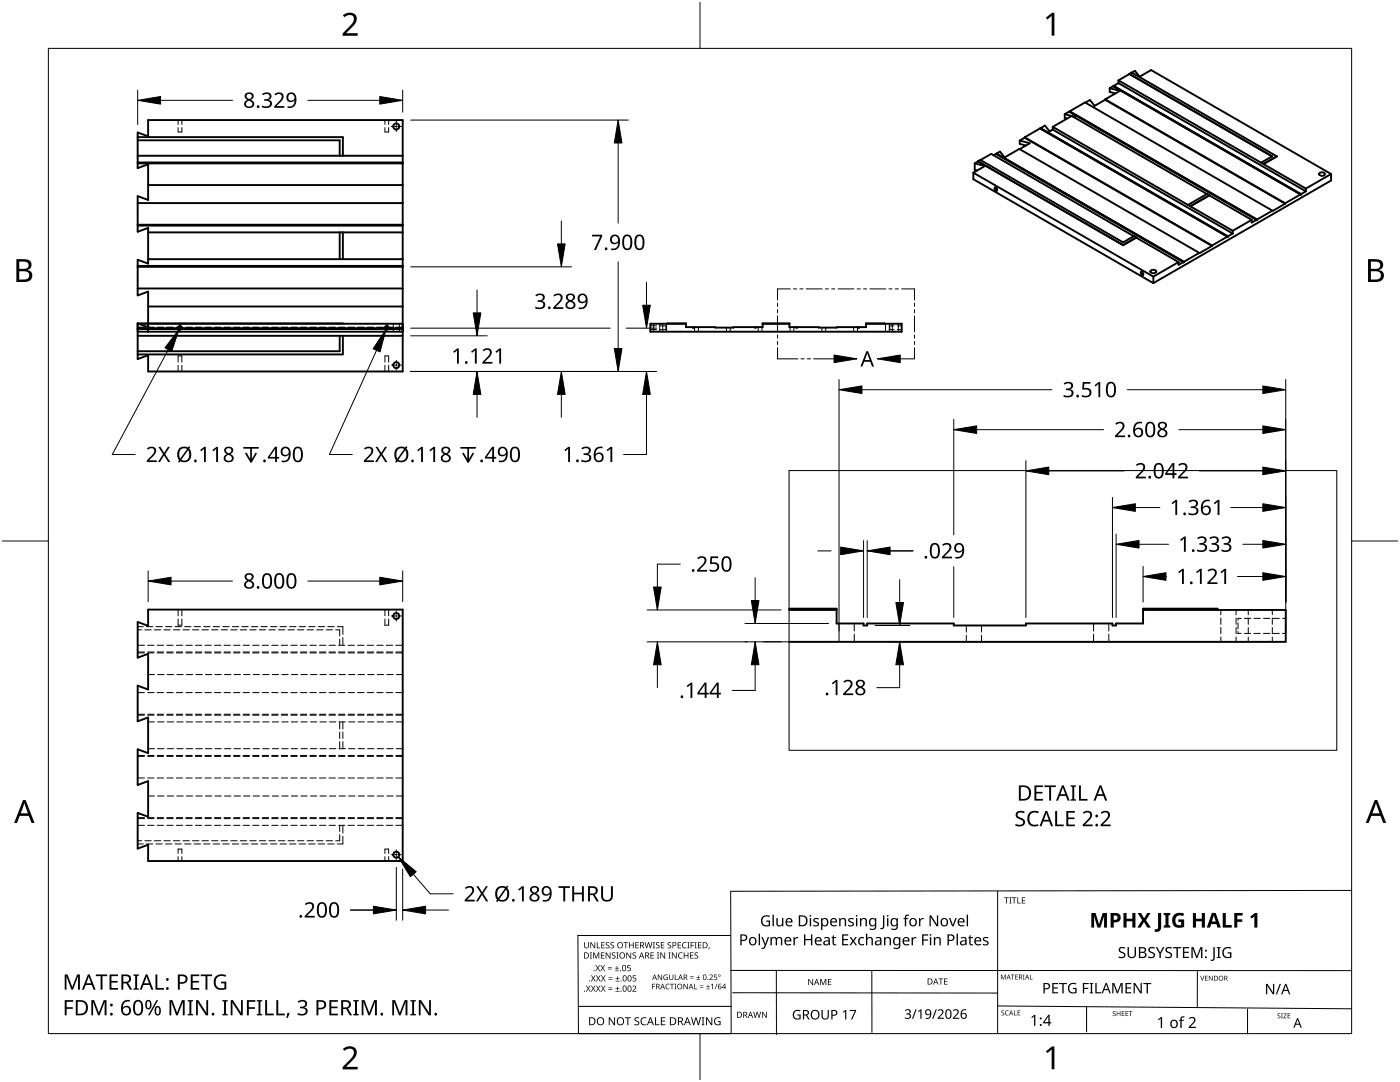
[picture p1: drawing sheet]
<svg xmlns="http://www.w3.org/2000/svg" width="279mm" height="216mm" viewBox="0 0 279 216" stroke-linecap="round" stroke-linejoin="round" font-family="sans-serif">
<g fill="none" stroke="#000" stroke-width=".2">
<path d="M35.5 25.5v.8h.8v-.8M35.5 24v.8M36.3 24v.8M76.8 25.5v.8h.8v-.8M76.8 24v.8M77.6 24v.8M27.5 65.3h1.3M28.8 65.4h-1.3M29.5 65.3h1.2M30.7 65.4h-1.2M31.4 65.3h1.2M32.6 65.4h-1.2"/>
<path d="M33.3 65.3h1.3M34.6 65.4h-1.3M35.2 65.3h1.3M35.5 72.3v-1.3h.8v1.3M35.5 72.9v1.2M36.3 72.9v1.2M36.5 65.4h-1.3M37.1 65.3h1.3M38.4 65.4h-1.3M39 65.3h1.3M40.3 65.4h-1.3M40.9 65.3h1.3"/>
<path d="M42.2 65.4h-1.3M42.8 65.3h1.3M44.1 65.4h-1.3M44.7 65.3h1.3M46 65.4h-1.3M46.6 65.3h1.3M47.9 65.4h-1.3M48.5 65.3h1.3M49.8 65.4h-1.3M50.4 65.3h1.3M51.7 65.4h-1.3M52.3 65.3h1.3"/>
<path d="M53.6 65.4h-1.3M54.2 65.3h1.3M55.5 65.4h-1.3M56.1 65.3h1.3M57.4 65.4h-1.3M58 65.3h1.3M59.3 65.4h-1.3M60 65.3h1.2M61.2 65.4h-1.2M61.9 65.3h1.2M63.1 65.4h-1.2M63.8 65.3h1.2"/>
<path d="M65 65.4h-1.2M65.7 65.3h1.2M66.9 65.4h-1.2M67.6 65.3h1.2M67.8 64.5v.1M68.8 65.4h-1.2M69.5 65.3h1.2M70.7 65.4h-1.2M71.4 65.3h1.3M72.7 65.4h-1.3M73.3 65.3h1.3M74.6 65.4h-1.3"/>
<path d="M75.2 65.3h1.3M76.5 65.4h-1.3M76.8 72.3v-1.3h.8v1.3M76.8 72.9v1.2M77.1 65.3h1.3M77.6 72.9v1.2M78.4 65.4h-1.3M78.5 64.6v1.6M79 65.3h1.4M79.7 64.6v1.6M80.4 65.4h-1.4M130.5 64.6v1.6"/>
<path d="M131 65.8h-1.2M131 65h-1.2M131.7 64.6v1.6M131.7 65h1.2v.8h-1.2M132.3 64.6v1.6M133 64.6v1.6M133.8 64.5v.1M138.6 65.3v.9M139.4 65.3v.9M145 65.4v.8M145.7 65.4v.8M151.3 65.3v.9"/>
<path d="M152.1 65.3v.9M157.7 65.3v.9M158.4 65.3v.9M164 65.4v.8M164.8 65.4v.8M170.4 65.3v.9M171.1 65.3v.9M175.9 64.5v.1M176.7 64.6v1.6M177.5 64.6v1.6M178.1 64.6v1.6M178.4 65h-.8v.8h.8"/>
<path d="M179.3 64.6v1.6M180 65.8h-.9M180 65h-.9M28.3 125.7h-.8M28.6 125h-1.1M28.8 138.2h-1.3M28.8 130.1h-1.3M28.8 130.3h-1.3M28.8 128.8h-1.3M29.6 134.6h1.2M30.2 125.7h-1.3M30.5 125h-1.3"/>
<path d="M30.7 138.2h-1.2M30.7 130.1h-1.2M30.7 130.3h-1.2M30.7 128.8h-1.2M31.5 134.6h1.2M32.1 125.7h-1.3M32.4 125h-1.3M32.6 138.2h-1.2M32.6 130.1h-1.2M32.6 130.3h-1.2M32.6 128.8h-1.2M33.4 134.6h1.2"/>
<path d="M34 125.7h-1.3M34.3 125h-1.3M34.6 138.2h-1.3M34.6 130.1h-1.3M34.6 130.3h-1.3M34.6 128.8h-1.3M35.3 134.6h1.2M35.5 121.6v1.3M35.9 125.7h-1.3M36.2 125h-1.3M36.3 121.6v1.3M36.3 123.5v1.3h-.8v-1.3"/>
<path d="M36.5 138.2h-1.3M36.5 130.1h-1.3M36.5 130.3h-1.3M36.5 128.8h-1.3M37.2 134.6h1.3M37.8 125.7h-1.3M38.1 125h-1.3M38.4 138.2h-1.3M38.4 130.1h-1.3M38.4 130.3h-1.3M38.4 128.8h-1.3M39.1 134.6h1.3"/>
<path d="M39.7 125.7h-1.3M40 125h-1.3M40.3 138.2h-1.3M40.3 130.1h-1.3M40.3 130.3h-1.3M40.3 128.8h-1.3M41 134.6h1.3M41.6 125.7h-1.3M41.9 125h-1.3M42.2 138.2h-1.3M42.2 130.1h-1.3M42.2 130.3h-1.3"/>
<path d="M42.2 128.8h-1.3M42.9 134.6h1.3M43.5 125.7h-1.3M43.8 125h-1.2M44.1 138.2h-1.3M44.1 130.1h-1.3M44.1 130.3h-1.3M44.1 128.8h-1.3M44.8 134.6h1.3M45.4 125.7h-1.3M45.7 125h-1.2M46 138.2h-1.3"/>
<path d="M46 130.1h-1.3M46 130.3h-1.3M46 128.8h-1.3M46.7 134.6h1.3M47.3 125.7h-1.3M47.6 125h-1.2M47.9 138.2h-1.3M47.9 130.1h-1.3M47.9 130.3h-1.3M47.9 128.8h-1.3M48.6 134.6h1.3M49.2 125.7h-1.2"/>
<path d="M49.5 125h-1.2M49.8 138.2h-1.3M49.8 130.1h-1.3M49.8 130.3h-1.3M49.8 128.8h-1.3M50.5 134.6h1.3M51.1 125.7h-1.2M51.4 125h-1.2M51.7 138.2h-1.3M51.7 130.1h-1.3M51.7 130.3h-1.3M51.7 128.8h-1.3"/>
<path d="M52.4 134.6h1.3M53 125.7h-1.2M53.3 125h-1.2M53.6 138.2h-1.3M53.6 130.1h-1.3M53.6 130.3h-1.3M53.6 128.8h-1.3M54.3 134.6h1.3M54.9 125.7h-1.2M55.3 125h-1.3M55.5 138.2h-1.3M55.5 130.1h-1.3"/>
<path d="M55.5 130.3h-1.3M55.5 128.8h-1.3M56.2 134.6h1.3M56.8 125.7h-1.2M57.2 125h-1.3M57.4 138.2h-1.3M57.4 130.1h-1.3M57.4 130.3h-1.3M57.4 128.8h-1.3M58.1 134.6h1.3M58.7 125.7h-1.2M59.1 125h-1.3"/>
<path d="M59.3 138.2h-1.3M59.3 130.1h-1.3M59.3 130.3h-1.3M59.3 128.8h-1.3M60 134.6h1.3M60.7 125.7h-1.3M61 125h-1.3M61.2 138.2h-1.2M61.2 130.1h-1.2M61.2 130.3h-1.2M61.2 128.8h-1.2M61.9 134.6h1.3"/>
<path d="M62.6 125.7h-1.3M62.9 125h-1.3M63.1 138.2h-1.2M63.1 130.1h-1.2M63.1 130.3h-1.2M63.1 128.8h-1.2M63.9 134.6h1.2M64.5 125.7h-1.3M64.8 125h-1.3M65 138.2h-1.2M65 130.1h-1.2M65 130.3h-1.2"/>
<path d="M65 128.8h-1.2M65.8 134.6h1.2M66.4 125.7h-1.3M66.7 125h-1.3M66.9 138.2h-1.2M66.9 130.1h-1.2M66.9 130.3h-1.2M66.9 128.8h-1.2M67 125.7h.8v1.2M67.3 125h1.1v1.6M67.7 134.6h1.2M67.8 127.5v1.3"/>
<path d="M68.4 127.2v1.6M68.8 138.2h-1.2M68.8 130.1h-1.2M68.8 130.3h-1.2M68.8 128.8h-1.2M69.6 134.6h1.2M70.7 138.2h-1.2M70.7 130.1h-1.2M70.7 130.3h-1.2M70.7 128.8h-1.2M71.5 134.6h1.2M72.7 138.2h-1.3"/>
<path d="M72.7 130.1h-1.3M72.7 130.3h-1.3M72.7 128.8h-1.3M73.4 134.6h1.2M74.6 138.2h-1.3M74.6 130.1h-1.3M74.6 130.3h-1.3M74.6 128.8h-1.3M75.3 134.6h1.3M76.5 138.2h-1.3M76.5 130.1h-1.3M76.5 130.3h-1.3"/>
<path d="M76.5 128.8h-1.3M76.8 121.6v1.3M77.2 134.6h1.3M77.6 121.6v1.3M77.6 123.5v1.3h-.8v-1.3M78.4 138.2h-1.3M78.4 130.1h-1.3M78.4 130.3h-1.3M78.4 128.8h-1.3M79.1 134.6h1.3M80.4 138.2h-1.4M80.4 130.1h-1.4"/>
<path d="M80.4 130.3h-1.4M80.4 128.8h-1.4M167.4 124.4v1.5M167.4 126.6v1.5M170.5 124.4v1.5M170.5 126.6v1.5M192.8 124.8v1.3M192.8 126.8v1.3M195.9 124.8v1.3M195.9 126.8v1.3M218.2 124.4v1.5M218.2 126.6v1.5"/>
<path d="M221.3 124.4v1.5M221.3 126.6v1.5M240.4 121.5v.2M243.6 121.7v1M243.6 123.3v1.3M243.6 125.2v1.3M243.6 127.1v1M246.7 121.7v1M246.7 123.3v1.3M246.7 125.2v1.3M246.7 127.1v1M247.1 126v.4h.6"/>
<path d="M247.1 124.3v1.2M247.7 123.4h-.6v.4M248.3 126.4h1.3M248.3 123.4h1.3M249.1 121.7v1M249.1 123.3v1.3M249.1 125.2v1.3M249.1 127.1v1M250.2 126.4h1.3M250.2 123.4h1.3M252.2 126.4h1.2M252.2 123.4h1.2"/>
<path d="M253.9 121.7v1M253.9 123.3v1.3M253.9 125.2v1.3M253.9 127.1v1M254.1 126.4h1.2M254.1 123.4h1.2M256 126.4h.6M256 123.4h.6M27.5 142.7h1.3M27.5 155.2h1.3M27.5 142.5h1.3M28.8 150.9h-1.3"/>
<path d="M28.8 150.7h-1.3M29.5 142.7h1.2M29.5 155.2h1.2M29.5 142.5h1.2M29.6 144h1.2M30.7 150.9h-1.2M30.7 150.7h-1.2M30.8 149.4h-1.2M30.8 158.8h-1.2M31.4 142.7h1.2M31.4 155.2h1.2M31.4 142.5h1.2"/>
<path d="M31.5 144h1.2M32.6 150.9h-1.2M32.6 150.7h-1.2M32.7 149.4h-1.2M32.7 158.8h-1.2M33.3 142.7h1.3M33.3 155.2h1.3M33.3 142.5h1.3M33.4 144h1.2M34.6 150.9h-1.3M34.6 150.7h-1.3M34.6 149.4h-1.2"/>
<path d="M34.6 158.8h-1.2M35.2 142.7h1.3M35.2 155.2h1.3M35.2 142.5h1.3M35.3 144h1.2M36.5 150.9h-1.3M36.5 150.7h-1.3M36.5 149.4h-1.2M36.5 158.8h-1.2M37.1 142.7h1.3M37.1 155.2h1.3M37.1 142.5h1.3"/>
<path d="M37.2 144h1.3M38.4 150.9h-1.3M38.4 150.7h-1.3M38.5 149.4h-1.3M38.5 158.8h-1.3M39 142.7h1.3M39 155.2h1.3M39 142.5h1.3M39.1 144h1.3M40.3 150.9h-1.3M40.3 150.7h-1.3M40.4 149.4h-1.3"/>
<path d="M40.4 158.8h-1.3M40.9 142.7h1.3M40.9 155.2h1.3M40.9 142.5h1.3M41 144h1.3M42.2 150.9h-1.3M42.2 150.7h-1.3M42.3 149.4h-1.3M42.3 158.8h-1.3M42.8 142.7h1.3M42.8 155.2h1.3M42.8 142.5h1.3"/>
<path d="M42.9 144h1.3M44.1 150.9h-1.3M44.1 150.7h-1.3M44.2 149.4h-1.3M44.2 158.8h-1.3M44.7 142.7h1.3M44.7 155.2h1.3M44.7 142.5h1.3M44.8 144h1.3M46 150.9h-1.3M46 150.7h-1.3M46.1 149.4h-1.3"/>
<path d="M46.1 158.8h-1.3M46.6 142.7h1.3M46.6 155.2h1.3M46.6 142.5h1.3M46.7 144h1.3M47.9 150.9h-1.3M47.9 150.7h-1.3M48 149.4h-1.3M48 158.8h-1.3M48.5 142.7h1.3M48.5 155.2h1.3M48.5 142.5h1.3"/>
<path d="M48.6 144h1.3M49.8 150.9h-1.3M49.8 150.7h-1.3M49.9 149.4h-1.3M49.9 158.8h-1.3M50.4 142.7h1.3M50.4 155.2h1.3M50.4 142.5h1.3M50.5 144h1.3M51.7 150.9h-1.3M51.7 150.7h-1.3M51.8 149.4h-1.3"/>
<path d="M51.8 158.8h-1.3M52.3 142.7h1.3M52.3 155.2h1.3M52.3 142.5h1.3M52.4 144h1.3M53.6 150.9h-1.3M53.6 150.7h-1.3M53.7 149.4h-1.3M53.7 158.8h-1.3M54.2 142.7h1.3M54.2 155.2h1.3M54.2 142.5h1.3"/>
<path d="M54.3 144h1.3M55.5 150.9h-1.3M55.5 150.7h-1.3M55.6 149.4h-1.3M55.6 158.8h-1.3M56.1 142.7h1.3M56.1 155.2h1.3M56.1 142.5h1.3M56.2 144h1.3M57.4 150.9h-1.3M57.4 150.7h-1.3M57.5 149.4h-1.3"/>
<path d="M57.5 158.8h-1.3M58 142.7h1.3M58 155.2h1.3M58 142.5h1.3M58.1 144h1.3M59.3 150.9h-1.3M59.3 150.7h-1.3M59.4 149.4h-1.3M59.4 158.8h-1.3M60 142.7h1.2M60 155.2h1.2M60 142.5h1.2"/>
<path d="M60 144h1.3M61.2 150.9h-1.2M61.2 150.7h-1.2M61.3 149.4h-1.3M61.3 158.8h-1.3M61.9 142.7h1.2M61.9 155.2h1.2M61.9 142.5h1.2M61.9 144h1.3M63.1 150.9h-1.2M63.1 150.7h-1.2M63.2 149.4h-1.3"/>
<path d="M63.2 158.8h-1.3M63.8 142.7h1.2M63.8 155.2h1.2M63.8 142.5h1.2M63.9 144h1.2M65 150.9h-1.2M65 150.7h-1.2M65.1 149.4h-1.2M65.1 158.8h-1.2M65.7 142.7h1.2M65.7 155.2h1.2M65.7 142.5h1.2"/>
<path d="M65.8 144h1.2M66.9 150.9h-1.2M66.9 150.7h-1.2M67 149.4h-1.2M67 158.8h-1.2M67.6 142.7h1.2M67.6 155.2h1.2M67.6 142.5h1.2M67.7 144h1.2M67.8 144v1.5M67.8 146.1v1.3M67.8 148v1.4"/>
<path d="M68.4 144v1.5M68.4 146.1v1.3M68.4 148v1.4M68.8 150.9h-1.2M68.8 150.7h-1.2M68.9 149.4h-1.2M68.9 158.8h-1.2M69.5 142.7h1.2M69.5 155.2h1.2M69.5 142.5h1.2M69.6 144h1.2M70.7 150.9h-1.2"/>
<path d="M70.7 150.7h-1.2M70.8 149.4h-1.2M70.8 158.8h-1.2M71.4 142.7h1.3M71.4 155.2h1.3M71.4 142.5h1.3M71.5 144h1.2M72.7 150.9h-1.3M72.7 150.7h-1.3M72.7 149.4h-1.2M72.7 158.8h-1.2M73.3 142.7h1.3"/>
<path d="M73.3 155.2h1.3M73.3 142.5h1.3M73.4 144h1.2M74.6 150.9h-1.3M74.6 150.7h-1.3M74.6 149.4h-1.2M74.6 158.8h-1.2M75.2 142.7h1.3M75.2 155.2h1.3M75.2 142.5h1.3M75.3 144h1.3M76.5 150.9h-1.3"/>
<path d="M76.5 150.7h-1.3M76.6 149.4h-1.3M76.6 158.8h-1.3M77.1 142.7h1.3M77.1 155.2h1.3M77.1 142.5h1.3M77.2 144h1.3M78.4 150.9h-1.3M78.4 150.7h-1.3M78.5 149.4h-1.3M78.5 158.8h-1.3M79 142.7h1.4"/>
<path d="M79 155.2h1.4M79 142.5h1.4M79.1 144h1.3M80.4 149.4h-1.3M80.4 150.9h-1.4M80.4 158.8h-1.3M80.4 150.7h-1.4M27.5 168.4h1.1M27.5 167.8h.8M27.5 163.2h1.3M27.5 163.3h1.3M27.5 164.7h1.3"/>
<path d="M28.9 167.8h1.3M29.2 168.4h1.3M29.5 163.2h1.2M29.5 163.3h1.2M29.5 164.7h1.2M30.8 167.8h1.3M31.1 168.4h1.3M31.4 163.2h1.2M31.4 163.3h1.2M31.4 164.7h1.2M32.7 167.8h1.3M33 168.4h1.3"/>
<path d="M33.3 163.2h1.3M33.3 163.3h1.3M33.3 164.7h1.3M34.6 167.8h1.3M34.9 168.4h1.3M35.2 163.2h1.3M35.2 163.3h1.3M35.2 164.7h1.3M35.5 170.9v.9M36.3 170.3v-.9h-.8v.9M36.3 170.9v.9M36.5 167.8h1.3"/>
<path d="M36.8 168.4h1.3M37.1 163.2h1.3M37.1 163.3h1.3M37.1 164.7h1.3M38.4 167.8h1.3M38.7 168.4h1.3M39 163.2h1.3M39 163.3h1.3M39 164.7h1.3M40.3 167.8h1.3M40.6 168.4h1.3M40.9 163.2h1.3"/>
<path d="M40.9 163.3h1.3M40.9 164.7h1.3M42.2 167.8h1.3M42.6 168.4h1.2M42.8 163.2h1.3M42.8 163.3h1.3M42.8 164.7h1.3M44.1 167.8h1.3M44.5 168.4h1.2M44.7 163.2h1.3M44.7 163.3h1.3M44.7 164.7h1.3"/>
<path d="M46 167.8h1.3M46.4 168.4h1.2M46.6 163.2h1.3M46.6 163.3h1.3M46.6 164.7h1.3M48 167.8h1.2M48.3 168.4h1.2M48.5 163.2h1.3M48.5 163.3h1.3M48.5 164.7h1.3M49.9 167.8h1.2M50.2 168.4h1.2"/>
<path d="M50.4 163.2h1.3M50.4 163.3h1.3M50.4 164.7h1.3M51.8 167.8h1.2M52.1 168.4h1.2M52.3 163.2h1.3M52.3 163.3h1.3M52.3 164.7h1.3M53.7 167.8h1.2M54 168.4h1.3M54.2 163.2h1.3M54.2 163.3h1.3"/>
<path d="M54.2 164.7h1.3M55.6 167.8h1.2M55.9 168.4h1.3M56.1 163.2h1.3M56.1 163.3h1.3M56.1 164.7h1.3M57.5 167.8h1.2M57.8 168.4h1.3M58 163.2h1.3M58 163.3h1.3M58 164.7h1.3M59.4 167.8h1.3"/>
<path d="M59.7 168.4h1.3M60 163.2h1.2M60 163.3h1.2M60 164.7h1.2M61.3 167.8h1.3M61.6 168.4h1.3M61.9 163.2h1.2M61.9 163.3h1.2M61.9 164.7h1.2M63.2 167.8h1.3M63.5 168.4h1.3M63.8 163.2h1.2"/>
<path d="M63.8 163.3h1.2M63.8 164.7h1.2M65.1 167.8h1.3M65.4 168.4h1.3M65.7 163.2h1.2M65.7 163.3h1.2M65.7 164.7h1.2M67.6 163.2h1.2M67.6 163.3h1.2M67.6 164.7h1.2M67.8 164.7v1.2M67.8 166.5v1.3h-.8"/>
<path d="M68.4 164.7v1.5M68.4 166.9v1.5h-1.1M69.5 163.2h1.2M69.5 163.3h1.2M69.5 164.7h1.2M71.4 163.2h1.3M71.4 163.3h1.3M71.4 164.7h1.3M73.3 163.2h1.3M73.3 163.3h1.3M73.3 164.7h1.3M75.2 163.2h1.3"/>
<path d="M75.2 163.3h1.3M75.2 164.7h1.3M76.8 170.9v.9M77.1 163.2h1.3M77.1 163.3h1.3M77.1 164.7h1.3M77.6 170.3v-.9h-.8v.9M77.6 170.9v.9M79 163.2h1.4M79 163.3h1.4M79 164.7h1.4"/>
</g>
<g fill="none" stroke="#000" stroke-width=".38">
<path d="M220.6 19.9l35.9 20.7M220.6 19.8l35.9 20.8M220.6 19.9l-2.1 1.2-1-1.1-.9 .5M220.6 19.8v.1M221.5 17.6l.6-.4 37.4 21.6M221.5 17.6v.7l1.1 .3M221.5 17.6l2 .5-2.9 1.7M222.3 17.1v.1M222.3 17.2l-.1 .1M222.3 17.1l37.4 21.6M222.3 17.2l37.4 21.6M223.2 16v.6"/>
<path d="M223.2 16l28.5 16.4M223.2 16.6l37.4 21.6M223.2 16.6l-.9 .5M225.4 14.7v.1M225.4 14.7l28.5 16.5-2.2 1.2M225.4 14.8l28.5 16.4M225.4 14.8l-2.2 1.2M225.8 14.5l29 16.7M225.8 14.5l-.4 .2M225.9 14.5l.6-.4 .9 1.2 2.3-1.3 35.9 20.7M27.5 31.1h52.9M27.5 28h40.3v3.1"/>
<path d="M27.5 27.4h40.9v3.7M29.6 36.9h50.8M80.4 32.6h-52.9M80.4 32.4h-52.9M194.3 34.5l35.9 20.7M194.3 34.5v1.3l35.9 20.7M194.5 32.6v1.3l.5 .1M194.5 32.6l3.3-1.9 28.5 16.4M194.5 32.6l2 .5-2.2 1.4M195.6 31.9l28.5 16.5 2.2-1.3 .5 .3M198.3 31l.5-.3 37.4 21.6M198.5 37.4l.4 .2v.5l-.4-.3z"/>
<path d="M198.9 30.7h-.1M198.9 30.6v.1M198.9 30.6l.7-.4 .9 1.2 2.9-1.7 35.9 20.8M198.9 30.7l37.4 21.6M198.9 30.6l37.4 21.6M203.5 28l2 .6-2 1.2M203.5 28v.7l1.2 .3M204.5 27.4l3-1.8 37.4 21.6M204.5 27.5l37.4 21.6M204.5 27.4l37.4 21.6M204.5 27.5l-1 .5M204.5 27.4v.1"/>
<path d="M207.7 25.6l.8-.5 1 1.1 .6-.3M207.7 25.6l37.4 21.6M207.7 25.6h.1M207.7 25.6l-.1 .1M210.1 25.3l3.8-2.2 27 15.6M210.1 25.3l27 15.6M210.1 25.3v.6M210.1 25.9l35.9 20.7M212.5 22.8l.9-.5 37.4 21.6M212.5 22.8v.7l.5 .2M212.5 22.8l1.4 .3M213.5 22.2l37.4 21.6"/>
<path d="M213.5 22.3l37.4 21.6M213.5 22.2l3-1.8 37.4 21.6M213.5 22.2v.1M213.5 22.3h-.1M214 23.2l.5 .1-.1 .1M241.4 39l-3.8 2.2M241.4 39l8.4 4.9M241.4 38.9v.1M241.4 38.9l-3.8 2.2M241.4 38.9l-.5-.2-3.8 2.2M251.7 32.4l8.9 5.2M252.2 32.7l2.6-1.5z"/>
<path d="M259.5 38.8l-3 1.8M259.5 38.8h.2M259.7 38.7v.1M260.6 38.2l-.9 .5M260.6 37.6v.6M263.3 34.6a.69 .69 0 0 1 1.1 .2 .69 .69 0 0 1-1.2 0zM265.6 34.7l-5 2.9M265.6 34.7v1.3l-35.4 20.5M27.5 57.6h52.9M27.5 40.5h52.9M27.5 44.8h52.9M29.6 51.7h50.8"/>
<path d="M29.6 46.4h50.8M67.8 46.4v5.3M68.4 46.4v5.3M80.4 53.1h-52.9M80.4 45h-52.9M80.4 53.2h-52.9M224.1 48.9l-28.9-16.7 28.9 16.7M224.1 48.9h.1M226.8 47.4l-2.7 1.5M226.8 47.4l8.4 4.9M226.8 47.4h.1M227.7 54.2l.3 .1 .2 .3-.1 .3-.4-.2z"/>
<path d="M229.7 54l.2-.1a.64 .64 0 0 1 .9 .3 .69 .69 0 0 1-1.2 0zM230.2 55.2v1.3M235.2 52.3v.5l1-.5M235.2 52.3l-5 2.9M236.2 52.3h.1M236.3 52.2v.1M237.1 40.9l.5 .2M237.6 41.2l8.4 4.9M237.6 41.1v.1M239.3 50.5l-3 1.7M241.9 49.1l-2.6 1.4M241.9 49v.1"/>
<path d="M244.9 47.2l-3 1.8M244.9 47.2h.2M245.1 47.2h.1M246 46.1v.5M246 46.6l-.9 .6M249.8 43.9v.5l1-.5M249.8 43.9l-3.8 2.2M250.8 43.9h.1M250.9 43.8v.1M253.9 42l-3 1.8M256.5 40.6l-2.6 1.4M256.5 40.6h.1"/>
<path d="M27.5 67h52.9M27.5 64.5l40.9 .1M27.5 65.5h52.9M27.5 64.5l2.1 .8M27.5 66.2h52.9M27.5 64.5v7.1l2.1-.7v3.2h50.8v-50.1h-50.8v3.2l-2.1-.8v7.1l2.1-.7v7.1l-2.1-.8v7.1l2.1-.7v7.1l-2.1-.8v7.1l2.1-.7v8M29.6 61.2h50.8M67.8 67v3.1h-40.3M68.4 67v3.7h-40.9M80.4 65.7h-52.9M80.4 64.6h-52.9M133.2 64.6h3.7"/>
<path d="M152.2 64.6h5.3M157.5 64.6l-5.3-.1v.8l-1.3 .1-.2-.1-12.4 .1-1.4-.1v-.7M172.8 64.6h7.2v1.6h-50.2v-1.6h7.1M176.6 64.6l-3.8-.1v.8l-1.3 .1-.2-.1-12.4 .1-1.4-.1v-.7M29.6 121.6h50.8v50.2h-50.8v-3.2l-2.1 .7v-7.1l2.1 .8v-7.1l-2.1 .7v-7.1l2.1 .8v-7.1l-2.1 .7v-7.1l2.1 .8v-7.1l-2.1 .7v-7.1l2.1 .8zM157.5 121.5h9.5v2.9h5.3v.4h.8v-.4h17.2v.4h14.4v-.4h17.3v.4h.7v-.4h5.4v-2.9h14.9v.2M167 121.7h-9.5M228.1 121.7h28.5v6.4h-99.1"/>
<circle cx="79.1" cy="25.2" r=".6"/>
<circle cx="35.9" cy="65.4" r=".37"/>
<circle cx="77.2" cy="65.4" r=".37"/>
<circle cx="79.1" cy="72.9" r=".6"/>
<circle cx="79.1" cy="122.9" r=".6"/>
<circle cx="79.1" cy="170.5" r=".6"/>
</g>
<path d="M157.5 93.9h109.3v55.8h-109.3z" fill="none" stroke="#000" stroke-width=".2"/>
<g fill="none" stroke="#000" stroke-width=".2">
<path d="M78.1 25.2h.6M79.1 25.6v.6M79.1 24.2v.6M79.1 25v.4M79.3 25.2h-.4M80.1 25.2h-.6M35.6 65.4h-.3M35.8 65.4h.3M35.9 65.7v.4M35.9 64.7v.4M35.9 65.3v.2M36.2 65.4h.4"/>
<path d="M76.9 65.4h-.4M77.1 65.4h.2M77.2 65.7v.4M77.2 64.7v.4M77.2 65.3v.2M77.5 65.4h.3M78.1 72.9h.6M79.1 73.2v.6M79.1 71.9v.6M79.1 72.7v.4M79.3 72.9h-.4M80.1 72.9h-.6"/>
<path d="M78.1 122.9h.6M79.1 123.3v.6M79.1 121.9v.6M79.1 122.7v.4M79.3 122.9h-.4M80.1 122.9h-.6M78.1 170.5h.6M79.1 170.9v.6M79.1 169.6v.5M79.1 170.3v.4M79.3 170.5h-.4M80.1 170.5h-.6"/>
</g>
<g fill="none" stroke="#000" stroke-width=".2">
<path d="M27.5 18v6.8M80.4 18v4.4M32 20h14.4M75.8 20h-14.4M123.4 28.5v16M125.4 24h-43.4M95.2 57.9v4.5M112 44.1v4.6M114.1 53.2h-32.1M123.4 52.2v17.4M129 56.3v4.6M82 67h15.2"/>
<path d="M82 65.5h39.8M95.2 78.7v4.6M112 78.7v4.6M125 65.5h6.1M129 74.1v16.6h-4.5M131.1 74.1h-49.1M167.4 75.7v50.8M209.9 77.8h-37.9M225 77.8h27M256.6 75.7v50.8M190.3 83.7v23M194.9 85.7h25.3"/>
<path d="M204.7 91.9v31.3M209.3 94h15.1M222 99.2v24M239.4 94h12.6M252 85.7h-16.7M29.6 113.9v6.2M46.4 115.9h-12.3M61.4 115.9h14.4M80.4 113.9v6.2M135.8 112.6h-4.6v9.1M150.7 115.3v4.5M163.2 109.9h2.7"/>
<path d="M172.3 107.9v15.3M173.1 107.9v15.3M179.5 115.7v4.5M182.2 109.9h-9.1M190.3 113.1v10.1M222.7 106.6v16.6M228.1 113v7.1M231.5 101.3h-4.9M232.8 115h-.1M233.2 108.6h-5.9M245.6 101.3h6.4M247 115h5"/>
<path d="M248 108.6h4M131.2 132.6v4.6M150.7 128.1v9.7h-4.6M155.9 121.7h-26.7M165.4 124.4h-16.7M165.9 128.1h-36.7M179.5 128.1v9.1h-4.5M181.6 124.8h-6.9M255 128.1h-77.5M79.1 173.1v10.5M80.4 173.4v10.2M79.1 181.6h-9.1"/>
<path d="M84.9 181.6h4.6"/>
</g>
<g fill="#000" stroke="#000" stroke-width=".2">
<path d="M75.8 19.3l4.6 .7-4.6 .8zM27.5 20l4.5-.7v1.5zM123.4 24l.7 4.5h-1.5zM111.3 48.7h1.5l-.8 4.5zM95.2 74.1l.8 4.6h-1.6zM94.4 62.4h1.6l-.8 4.6zM112 74.1l.8 4.6h-1.5zM122.6 69.6h1.5l-.7 4.5zM129 74.1l.8 4.6h-1.5zM128.3 60.9h1.5l-.8 4.6zM167.4 77.8l4.6-.8v1.5zM252 77l4.6 .8-4.6 .7z"/>
<path d="M190.3 85.7l4.6-.7v1.5zM204.7 94l4.6-.8v1.5zM252 93.2l4.6 .8-4.6 .7zM252 85l4.6 .7-4.6 .8zM29.6 115.9l4.5-.7v1.5zM75.8 115.2l4.6 .7-4.6 .8zM130.4 117.1h1.6l-.8 4.6zM149.9 119.8h1.6l-.8 4.6zM167.8 109.2l4.5 .7-4.5 .8zM173.1 109.9l4.5-.7v1.5zM222 101.3l4.6-.8v1.5zM222.7 108.6l4.6-.8v1.6z"/>
<path d="M228.1 115l4.6-.7v1.5zM252 107.8l4.6 .8-4.6 .8zM252 100.5l4.6 .8-4.6 .7zM252 114.3l4.6 .7-4.6 .8zM131.2 128.1l.8 4.5h-1.6zM150.7 128.1l.8 4.5h-1.6zM179.5 128.1l.8 4.5h-1.5zM178.8 120.2h1.5l-.8 4.6zM74.5 180.8l4.6 .8-4.6 .8zM80.4 181.6l4.5-.8v1.6z"/>
</g>
<g fill="#000">
<path d="M52.3 18.8a1.09 1.09 0 0 1 1.1-.4 1.09 1.09 0 0 1 .8 .8 .74 .74 0 0 1-.6 .7 .81 .81 0 0 1 .7 .9 .81 .81 0 0 1-.9 .7l-1.1-.1v-.4a1.08 1.08 0 0 0 1.6-.2 .62 .62 0 0 0-.9-.7h-.3v-.3a.7 .7 0 0 0 .8-.1 .7 .7 0 0 0 .3-.7 .89 .89 0 0 0-1.3 0zM54.8 18.8a1.01 1.01 0 0 1 1.1-.4 1.01 1.01 0 0 1 .7 1l-.3 .6-1.1 1.2h1.5v.3h-2v-.3l1.1-1.1a.72 .72 0 0 0 .4-.7 .72 .72 0 0 0-.4-.6l-.8 .2zM106.8 58.9a1.09 1.09 0 0 1 1.1-.4 1.09 1.09 0 0 1 .8 .8 .74 .74 0 0 1-.6 .8 .81 .81 0 0 1 .7 .9 .81 .81 0 0 1-.9 .7l-1.1-.2v-.3a1.08 1.08 0 0 0 1.6-.3 .62 .62 0 0 0-.8-.7h-.3v-.3a.7 .7 0 0 0 .7 0 .7 .7 0 0 0 .3-.8 .89 .89 0 0 0-1.3 0zM118.1 46.8h2.1v.3l-1.2 2.8h-.5l1.3-2.7h-1.7zM90.4 70.2l.9-.7h.3v3.1h-.4v-2.7l-.6 .5zM94 70.2l.8-.7h.3v3.1h-.3v-2.7l-.6 .5zM96.3 69.8a1.01 1.01 0 0 1 1.2-.3 1.01 1.01 0 0 1 .6 1l-.2 .6-1.2 1.1h1.6v.4h-2v-.4l1.1-1.1a.72 .72 0 0 0 .4-.6 .72 .72 0 0 0-.5-.7l-.8 .3zM98.9 70.2l.8-.7h.3v3.1h-.4l.1-2.7-.6 .5zM110.4 58.9a1.01 1.01 0 0 1 1.2-.3 1.01 1.01 0 0 1 .7 1l-.3 .5-1.1 1.2h1.5v.3h-2v-.3l1.1-1.1a.72 .72 0 0 0 .4-.7 .72 .72 0 0 0-.4-.6l-.9 .3zM212.3 76.5a1.09 1.09 0 0 1 1-.4 1.09 1.09 0 0 1 .9 .8 .74 .74 0 0 1-.7 .8 .81 .81 0 0 1 .8 .9 .81 .81 0 0 1-.9 .7l-1.1-.2v-.3a1.08 1.08 0 0 0 1.5-.3 .62 .62 0 0 0-.8-.6h-.3v-.4a.7 .7 0 0 0 .8 0 .7 .7 0 0 0 .2-.7 .89 .89 0 0 0-1.2 0zM216.1 76.2h1.5v.4h-1.2l-.1 .8h.5a.99 .99 0 0 1 1 1.2 .99 .99 0 0 1-1.4 .7l-.5-.2v-.3a.88 .88 0 0 0 1 .2 .88 .88 0 0 0 .5-.8 .85 .85 0 0 0-1.2-.4l-.2-.1zM218.4 76.9l.9-.7h.3v3.1h-.4v-2.7l-.6 .5z"/>
<path d="M29.3 89.5a1.01 1.01 0 0 1 1.2-.4 1.01 1.01 0 0 1 .6 1l-.2 .6-1.1 1.2h1.5v.3h-2v-.3l1.1-1.1a.72 .72 0 0 0 .4-.7 .72 .72 0 0 0-.4-.7l-.9 .3zM31.6 89.2h.4l.8 1.2 .7-1.2h.4l-.9 1.4 1 1.6h-.4l-.9-1.3-.8 1.3h-.4l1-1.6zM39.9 89.8l.9-.6h.3v3h-.4v-2.6l-.6 .5zM42.4 89.8l.8-.6h.3v3h-.4l.1-2.6-.6 .5zM48.6 89.2h2.9a.17 .17 0 0 1 .2 .2 .17 .17 0 0 1-.2 .1h-1.2v2.1l.7-1.2h.2v.1l-1.1 1.9-1.2-1.9 .1-.2 .2 .1 .7 1.2v-2.1h-1.3zM72.6 89.5a1.01 1.01 0 0 1 1.2-.4 1.01 1.01 0 0 1 .7 1l-.3 .6-1.1 1.2h1.5v.3h-2v-.3l1.1-1.1a.72 .72 0 0 0 .4-.7 .72 .72 0 0 0-.4-.7l-.9 .3zM74.9 89.2h.4l.8 1.2 .7-1.2h.4l-.9 1.4 1 1.6h-.4l-.8-1.3-.8 1.3h-.4l1-1.6zM83.3 89.8l.8-.6h.3v3h-.4l.1-2.6-.6 .5zM85.7 89.8l.8-.6h.3v3h-.3v-2.6l-.6 .5zM91.9 89.2h2.9a.17 .17 0 0 1 .2 .2 .17 .17 0 0 1-.2 .1h-1.2v2.1l.7-1.2h.2l.1 .1-1.2 1.9-1.1-1.9 .1-.2 .2 .1 .7 1.2v-2.1h-1.4zM112.6 89.8l.8-.6h.4v3h-.4v-2.7l-.6 .5zM116 89.4a1.09 1.09 0 0 1 1.1-.3 1.09 1.09 0 0 1 .8 .8 .74 .74 0 0 1-.6 .7 .81 .81 0 0 1 .7 .9 .81 .81 0 0 1-.9 .7l-1.1-.1v-.4a1.08 1.08 0 0 0 1.6-.2 .62 .62 0 0 0-.8-.7h-.3v-.3a.7 .7 0 0 0 .7-.1 .7 .7 0 0 0 .3-.7 .89 .89 0 0 0-1.3 0z"/>
<path d="M121.1 89.8l.8-.6h.3v3h-.4v-2.7l-.6 .5zM222.6 84.5a1.01 1.01 0 0 1 1.1-.4 1.01 1.01 0 0 1 .7 1.1l-.3 .5-1.1 1.2h1.5v.3h-2v-.3l1.1-1.1a.72 .72 0 0 0 .5-.7 .72 .72 0 0 0-.5-.6l-.8 .3zM226.7 92.7a1.01 1.01 0 0 1 1.2-.3 1.01 1.01 0 0 1 .6 1l-.2 .5-1.2 1.2h1.6v.4h-2v-.4l1.1-1.1a.72 .72 0 0 0 .4-.6 .72 .72 0 0 0-.5-.7l-.8 .3zM235.1 92.7a1.01 1.01 0 0 1 1.2-.3 1.01 1.01 0 0 1 .7 1l-.3 .5-1.1 1.2h1.5v.4h-2v-.4l1.1-1.1a.72 .72 0 0 0 .4-.6 .72 .72 0 0 0-.4-.7l-.9 .3zM139.1 111.3a1.01 1.01 0 0 1 1.2-.3 1.01 1.01 0 0 1 .7 1l-.3 .6-1.1 1.1h1.5v.4h-2v-.4l1.1-1.1a.72 .72 0 0 0 .4-.6 .72 .72 0 0 0-.4-.7l-.9 .3zM141.8 111h1.5v.4h-1.2l-.1 .8a1.02 1.02 0 0 1 1.5 .9 1.02 1.02 0 0 1-1.3 1l-.6-.2v-.3a.88 .88 0 0 0 1 .2 .88 .88 0 0 0 .5-.8 .85 .85 0 0 0-1.2-.4l-.2-.1zM188 108.7a1.01 1.01 0 0 1 1.2-.4 1.01 1.01 0 0 1 .7 1l-.3 .6-1.1 1.2h1.5v.3h-2v-.3l1.1-1.1a.72 .72 0 0 0 .4-.7 .72 .72 0 0 0-.4-.6l-.9 .2zM233.8 100.4l.8-.7h.3v3.1h-.3v-2.7l-.6 .5zM235.1 114.1l.9-.6h.3v3h-.4v-2.6l-.6 .5zM235.5 107.7l.8-.6h.3v3h-.3v-2.6l-.6 .5zM237.2 100a1.09 1.09 0 0 1 1.1-.4 1.09 1.09 0 0 1 .8 .8 .74 .74 0 0 1-.6 .8 .81 .81 0 0 1 .7 .9 .81 .81 0 0 1-.9 .7l-1.1-.2v-.3a1.08 1.08 0 0 0 1.6-.3 .62 .62 0 0 0-.9-.6h-.3v-.4a.7 .7 0 0 0 .8 0 .7 .7 0 0 0 .3-.7 .89 .89 0 0 0-1.3 0zM238.7 114.1l.8-.6h.3v3h-.3v-2.6l-.6 .5z"/>
<path d="M238.9 107.3a1.09 1.09 0 0 1 1.1-.3 1.09 1.09 0 0 1 .8 .8 .74 .74 0 0 1-.6 .7 .81 .81 0 0 1 .7 .9 .81 .81 0 0 1-.9 .7l-1.1-.1v-.4a1.08 1.08 0 0 0 1.6-.2 .62 .62 0 0 0-.8-.7h-.3v-.3a.7 .7 0 0 0 .7-.1 .7 .7 0 0 0 .3-.7 .89 .89 0 0 0-1.3 0zM241 113.8a1.01 1.01 0 0 1 1.2-.4 1.01 1.01 0 0 1 .6 1.1l-.2 .5-1.2 1.2h1.6v.3h-2v-.3l1.1-1.1a.72 .72 0 0 0 .4-.7 .72 .72 0 0 0-.5-.6l-.8 .3zM241.3 107.3a1.06 1.06 0 0 1 1.2-.3 1.06 1.06 0 0 1 .7 .9l-.1 .3-.5 .3a.82 .82 0 0 1 .7 .9 .82 .82 0 0 1-.9 .7l-1.1-.1v-.4a1.08 1.08 0 0 0 1.6-.2 .62 .62 0 0 0-.8-.7h-.3v-.3a.7 .7 0 0 0 .7-.1 .7 .7 0 0 0 .3-.7 .89 .89 0 0 0-1.3 0zM242.2 100.4l.9-.7h.3v3.1h-.4v-2.7l-.6 .5zM243.6 114.1l.8-.6h.3v3h-.4v-2.6l-.5 .5zM243.8 107.3a1.09 1.09 0 0 1 1.1-.3 1.09 1.09 0 0 1 .8 .8 .74 .74 0 0 1-.7 .7 .81 .81 0 0 1 .8 .9 .81 .81 0 0 1-.9 .7l-1.1-.1v-.4a1.08 1.08 0 0 0 1.6-.2 .62 .62 0 0 0-.9-.7h-.3v-.3a.7 .7 0 0 0 .8-.1 .7 .7 0 0 0 .2-.7 .89 .89 0 0 0-1.2 0zM137 136.9l.9-.7h.3v3.1h-.4v-2.7l-.6 .5zM166 136.3l.8-.6h.3v3h-.3v-2.6l-.6 .5zM168.3 136a1.01 1.01 0 0 1 1.2-.4 1.01 1.01 0 0 1 .6 1l-.2 .6-1.2 1.2h1.6v.3h-2v-.3l1.1-1.1a.72 .72 0 0 0 .4-.7 .72 .72 0 0 0-.5-.6l-.8 .2zM206.4 156.7h1.7v.4h-1.3v.9h1.3v.3h-1.3v1.1h1.3v.4h-1.7zM208.4 156.7h2.3v.4h-.9v2.7h-.4v-2.7h-1zM213.6 156.7h1.1v.2l-.3 .1v2.5h.3v.3h-1.1v-.3h.4v-2.5l-.4-.1z"/>
<path d="M215.3 156.7h.4v2.7h1.3v.4h-1.7zM92.8 177.1a1.01 1.01 0 0 1 1.1-.3 1.01 1.01 0 0 1 .7 1l-.3 .6-1.1 1.1h1.5v.4h-2v-.3l1.1-1.2a.72 .72 0 0 0 .5-.6 .72 .72 0 0 0-.5-.7l-.8 .3zM95.1 176.8h.4l.7 1.2 .8-1.2h.4l-1 1.5 1 1.6h-.4l-.8-1.3-.8 1.3h-.4l1-1.6zM103.4 177.5l.8-.7h.3v3.1h-.3v-2.7l-.6 .5zM111.5 176.8h2.2v.4h-.9v2.7h-.4v-2.7h-.9zM114.2 176.8h.4v1.3h1.5v-1.3h.4v3.1h-.4v-1.4h-1.5v1.4h-.4zM120 176.8h.4v2a.79 .79 0 0 0 .7 .8 .79 .79 0 0 0 .8-.8v-2h.4v2a1.17 1.17 0 0 1-1.2 1.1 1.17 1.17 0 0 1-1.1-1.1zM202.8 162.1a1.43 1.43 0 0 1 1.7-.1l-.1 .3-.2-.1a.64 .64 0 0 0-.7-.1 .64 .64 0 0 0-.4 .6l.2 .3a1.25 1.25 0 0 1 1.3 1.2 1.31 1.31 0 0 1-2 .6v-.4a1.08 1.08 0 0 0 1.6-.2 1.08 1.08 0 0 0-1.1-.9 .8 .8 0 0 1-.3-1.2zM205.4 162.2a1.7 1.7 0 0 1 1.9-.2l-.1 .3a1.19 1.19 0 0 0-1.5 .1 1.19 1.19 0 0 0-.2 1.5 1.15 1.15 0 0 0 1.7 .6v.3a1.56 1.56 0 0 1-1.9-.4 1.56 1.56 0 0 1-.1-1.9zM210.6 161.8h.4v2.7h1.3v.4h-1.7zM212.8 161.8h1.7v.4h-1.3v.9h1.2v.3h-1.2v1.1h1.3v.4h-1.7zM216.1 162.1a1.01 1.01 0 0 1 1.2-.3 1.01 1.01 0 0 1 .6 1l-.2 .6-1.2 1.1h1.6v.4h-2v-.3l1.1-1.2a.72 .72 0 0 0 .4-.6 .72 .72 0 0 0-.4-.7l-.9 .3z"/>
<path d="M219.7 162.1a1.01 1.01 0 0 1 1.1-.3 1.01 1.01 0 0 1 .7 1l-.3 .6-1.1 1.1h1.6v.4h-2.1v-.3l1.1-1.2a.72 .72 0 0 0 .5-.6 .72 .72 0 0 0-.5-.7l-.8 .3zM12.9 194.4h.6l.9 2.5 1-2.5h.5v3.1h-.3v-2.7l-1 2.7h-.3l-1-2.7v2.7h-.4zM19.1 194.4h2.3v.4h-.9v2.7h-.4v-2.7h-1zM21.9 194.4h1.7v.4h-1.4v.9h1.3v.4h-1.3v1h1.4v.4h-1.7zM26.6 194.4h1.1v.3l-.3 .1v2.4l.3 .1v.2h-1.1v-.2l.4-.1v-2.4l-.4-.1zM31 194.4h.4v2.7h1.3v.4h-1.7zM31.2 199.6h.3l-1.6 3h-.4zM38.1 194.4h1.7v.4h-1.3v.9h1.2v.4h-1.2v1h1.3v.4h-1.7zM40.1 194.4h2.2v.4h-.9v2.7h-.4v-2.7h-.9zM43.1 194.8a1.94 1.94 0 0 1 2-.2l-.1 .3a1.25 1.25 0 0 0-2 1 1.25 1.25 0 0 0 1.8 1.2v-.9h-.7v-.3h1.1v1.5h-.3a1.62 1.62 0 0 1-2-.5 1.62 1.62 0 0 1 .2-2.1zM60.8 180.4a1.01 1.01 0 0 1 1.2-.4 1.01 1.01 0 0 1 .7 1l-.3 .6-1.1 1.1h1.5v.4h-2v-.3l1.1-1.1a.72 .72 0 0 0 .4-.7 .72 .72 0 0 0-.4-.7l-.9 .3zM12.9 199.6h1.7v.3h-1.3v1.1h1.2v.3h-1.2v1.3h-.4z"/>
<path d="M18.2 199.6h.6l.9 2.4 1-2.4h.6v3h-.4v-2.7l-1 2.7h-.3l-1-2.7v2.7h-.4zM33.8 199.6h.6l.9 2.4 1-2.4h.6v3h-.4v-2.7l-1 2.7h-.3l-1-2.7v2.7h-.4zM37.4 199.6h1.1v.2l-.3 .1v2.4l.3 .1v.2h-1.1v-.2l.4-.1v-2.4l-.4-.1zM39.1 199.6h.5l1.6 2.5v-2.5h.3v3h-.4l-1.6-2.5v2.5h-.4zM44.4 199.6h1.1v.2l-.4 .1v2.4l.4 .1v.2h-1.1v-.2l.3-.1v-2.4l-.3-.1zM46 199.6h.5l1.6 2.5v-2.5h.4v3h-.5l-1.6-2.5v2.5h-.4zM49.3 199.6h1.7v.3h-1.3v1.1h1.2v.3h-1.2v1.3h-.4zM51.2 199.6h1.1v.2l-.3 .1v2.4l.3 .1v.2h-1.1v-.2l.4-.1v-2.4l-.4-.1zM52.9 199.6h.4v2.7h1.3v.3h-1.7zM55.2 199.6h.3v2.7h1.4v.3h-1.7zM57.4 202.1l.4 .1-.4 .9h-.3zM59.4 199.8a1.06 1.06 0 0 1 1.2-.3 1.06 1.06 0 0 1 .7 .9l-.2 .3-.4 .3a.82 .82 0 0 1 .7 .9 .82 .82 0 0 1-.9 .7l-1.1-.1v-.4a1.08 1.08 0 0 0 1.6-.2 .62 .62 0 0 0-.8-.7h-.3v-.3a.7 .7 0 0 0 .7-.1 .7 .7 0 0 0 .3-.7 .89 .89 0 0 0-1.3 0z"/>
<path d="M65.7 199.6h1.7v.3h-1.3v.9h1.3v.4h-1.3v1.1h1.3v.3h-1.7zM70.5 199.6h1.1v.2l-.4 .1v2.4l.4 .1v.2h-1.1v-.2l.4-.1v-2.4l-.4-.1zM72.2 199.6h.5l1 2.4 1-2.4h.5v3h-.4l.1-2.7-1.1 2.7h-.3l-1-2.7v2.7h-.3zM78.3 199.6h.5l1 2.4 1-2.4h.5v3h-.4l.1-2.7-1.1 2.7h-.3l-1-2.7v2.7h-.3zM81.9 199.6h1.1v.2l-.4 .1v2.4l.4 .1v.2h-1.1v-.2l.4-.1v-2.4l-.4-.1zM83.6 199.6h.4l1.6 2.5v-2.5h.4v3h-.5l-1.6-2.5v2.5h-.3z"/>
<path d="M49 18.7a.88 .88 0 0 1 1.1-.3 .88 .88 0 0 1 .4 1.2l-.4 .3a.87 .87 0 0 1 .6 1.1 .87 .87 0 0 1-1.2 .5 .82 .82 0 0 1-.8-.7 .82 .82 0 0 1 .7-.9l-.3-.1a.75 .75 0 0 1-.1-1.1zM49.1 20.7a.6 .6 0 0 0 1.2 0 .6 .6 0 0 0-1.2 0zM49.2 19.2a.5 .5 0 0 0 1 0 .5 .5 0 0 0-1 0z"/>
<path d="M57.4 18.7a1.06 1.06 0 0 1 1.3-.1 1.06 1.06 0 0 1 .5 1.2 1.42 1.42 0 0 1-1.8 1.7v-.3a1.01 1.01 0 0 0 1-.2 1.01 1.01 0 0 0 .4-1 .94 .94 0 0 1-1.4 .1 .94 .94 0 0 1 0-1.4zM57.5 19.4a.66 .66 0 0 0 1.3 0 .66 .66 0 0 0-1.3 0z"/>
<path d="M113.1 58.9a.88 .88 0 0 1 1.1-.3 .88 .88 0 0 1 .4 1.1l-.4 .3a.87 .87 0 0 1 .6 1.2 .87 .87 0 0 1-1.2 .5 .82 .82 0 0 1-.8-.8 .82 .82 0 0 1 .7-.8l-.2-.1a.77 .77 0 0 1-.2-1.1zM113.2 60.9a.6 .6 0 0 0 1.2 0 .6 .6 0 0 0-1.2 0zM113.4 59.4a.5 .5 0 0 0 1 0 .5 .5 0 0 0-1 0z"/>
<path d="M115.5 58.8a1.06 1.06 0 0 1 1.3-.1 1.06 1.06 0 0 1 .5 1.2 1.42 1.42 0 0 1-1.8 1.7v-.3a1.01 1.01 0 0 0 1-.1 1.01 1.01 0 0 0 .4-1 .94 .94 0 0 1-1.4 0 .94 .94 0 0 1 0-1.4zM115.6 59.5a.66 .66 0 0 0 1.3 0 .66 .66 0 0 0-1.3 0z"/>
<path d="M122 47.1a1.11 1.11 0 0 1 1.4-.1 1.11 1.11 0 0 1 .3 1.3 1.38 1.38 0 0 1-1.7 1.6v-.3a1.01 1.01 0 0 0 1-.2 1.01 1.01 0 0 0 .3-1 .94 .94 0 0 1-1.4 .1 .94 .94 0 0 1 .1-1.4zM122.1 47.8a.66 .66 0 0 0 1.3 0 .66 .66 0 0 0-1.3 0z"/>
<path d="M124.6 47a1.05 1.05 0 0 1 1.2 0 1.05 1.05 0 0 1 .4 1.2 1.28 1.28 0 0 1-1.1 1.7 1.37 1.37 0 0 1-.9-1.7l.1-.8zM124.8 47.3a2.23 2.23 0 0 0 .1 2.2 .68 .68 0 0 0 .7-.1 .68 .68 0 0 0 .2-.7 1.17 1.17 0 0 0-.6-1.6z"/>
<path d="M127 47a1.05 1.05 0 0 1 1.2 0 1.05 1.05 0 0 1 .4 1.2 1.28 1.28 0 0 1-1.1 1.7 1.37 1.37 0 0 1-.9-1.7l.1-.8zM127.2 47.3a1.88 1.88 0 0 0 .3 2.3 .71 .71 0 0 0 .7-.9 1.17 1.17 0 0 0-.6-1.6z"/>
<path d="M221.1 76.4a1.05 1.05 0 0 1 1.2 0 1.05 1.05 0 0 1 .4 1.2 1.28 1.28 0 0 1-1.1 1.7 1.37 1.37 0 0 1-.9-1.8l.1-.7zM221.3 76.7a2.23 2.23 0 0 0 .1 2.2 .68 .68 0 0 0 .8-.1 .68 .68 0 0 0 .1-.8 1.17 1.17 0 0 0-.6-1.5z"/>
<path d="M35.7 89.5l.9-.4 .9 .2 .2-.3 .3 .2-.2 .3a1.57 1.57 0 0 1 .2 2 1.57 1.57 0 0 1-2 .5l-.2 .3-.3-.1 .2-.4a2.01 2.01 0 0 1 0-2.3zM37.5 89.8l-1.3 1.9a1.08 1.08 0 0 0 1.3 0 1.08 1.08 0 0 0 .3-1.3zM36.1 89.7a1.75 1.75 0 0 0-.1 1.8l1.3-1.9-.6-.1z"/>
<path d="M44.9 89.4a.88 .88 0 0 1 1.1-.3 .88 .88 0 0 1 .4 1.2l-.4 .3a.87 .87 0 0 1 .6 1.1 .87 .87 0 0 1-1.2 .5 .82 .82 0 0 1-.8-.7 .82 .82 0 0 1 .7-.9l-.2-.1a.77 .77 0 0 1-.2-1.1zM45 91.4a.6 .6 0 0 0 1.2 0 .6 .6 0 0 0-1.2 0zM45.2 89.9a.5 .5 0 0 0 1 0 .5 .5 0 0 0-1 0z"/>
<path d="M54.9 89.1h.4v2.1h.4v.3h-.4v.7h-.4v-.7h-1.4v-.3zM54.9 89.5l-1.1 1.7h1.1z"/>
<path d="M56.3 89.4a1.11 1.11 0 0 1 1.3 0 1.11 1.11 0 0 1 .4 1.3 1.38 1.38 0 0 1-1.8 1.5v-.3a1.01 1.01 0 0 0 1.1-.2 1.01 1.01 0 0 0 .3-1 .94 .94 0 0 1-1.4 .1 .94 .94 0 0 1 .1-1.4zM56.3 90.1a.7 .7 0 0 0 1.4 0 .7 .7 0 0 0-1.4 0z"/>
<path d="M58.8 89.3a1.05 1.05 0 0 1 1.3 0 1.05 1.05 0 0 1 .3 1.2 1.3 1.3 0 0 1-1 1.7 1.22 1.22 0 0 1-1-1.5l.1-.9zM59 89.6a2.23 2.23 0 0 0 .2 2.2 .68 .68 0 0 0 .7-.1 .68 .68 0 0 0 .2-.7 1.17 1.17 0 0 0-.7-1.6z"/>
<path d="M79.1 89.5l.8-.4 1 .2 .2-.3 .2 .2-.2 .3a1.58 1.58 0 0 1 .2 2 1.58 1.58 0 0 1-1.8 .6l-.2-.1-.2 .3-.3-.1 .3-.4a2.01 2.01 0 0 1 0-2.3zM80.9 89.8l-1.4 1.9a1.02 1.02 0 0 0 1.2 .1 1.02 1.02 0 0 0 .4-1.1zM79.4 89.7a1.75 1.75 0 0 0-.1 1.8l1.4-1.9-.7-.1z"/>
<path d="M88.2 89.4l.8-.3a.75 .75 0 0 1 .9 .6 .75 .75 0 0 1-.6 .9 .87 .87 0 0 1 .6 1.1 .87 .87 0 0 1-1.1 .5 .82 .82 0 0 1-.8-.7 .82 .82 0 0 1 .6-.9l-.1-.1a.77 .77 0 0 1-.3-1.1zM88.3 91.4a.6 .6 0 0 0 1.2 0 .6 .6 0 0 0-1.2 0zM88.5 89.9a.5 .5 0 0 0 1 0 .5 .5 0 0 0-1 0z"/>
<path d="M98.2 89.1h.4v2.1h.4v.3h-.4v.7h-.4v-.7h-1.4v-.3zM98.2 89.5l-1.1 1.7h1.1z"/>
<path d="M99.6 89.4a1.11 1.11 0 0 1 1.4 0 1.11 1.11 0 0 1 .3 1.3 1.38 1.38 0 0 1-1.7 1.5v-.3a1.01 1.01 0 0 0 1-.2 1.01 1.01 0 0 0 .3-1 .94 .94 0 0 1-1.4 .1 .94 .94 0 0 1 .1-1.4zM99.7 90.1a.66 .66 0 0 0 1.3 0 .66 .66 0 0 0-1.3 0z"/>
<path d="M102.1 89.3a1.05 1.05 0 0 1 1.3 0 1.05 1.05 0 0 1 .4 1.2 1.28 1.28 0 0 1-1.2 1.7 1.37 1.37 0 0 1-.8-1.7l.1-.8zM102.4 89.6a1.88 1.88 0 0 0 .2 2.3 .71 .71 0 0 0 .8-.9 1.17 1.17 0 0 0-.6-1.6z"/>
<path d="M118.9 89.5l.5-.3 .5-.1 .3 .1v.3a1.03 1.03 0 0 0-1.3 1.1 .96 .96 0 0 1 1.5 .1 .96 .96 0 0 1-.5 1.5 1.09 1.09 0 0 1-1.4-1.3l.1-.8zM118.8 91.3a.7 .7 0 0 0 1.4 0 .7 .7 0 0 0-1.4 0z"/>
<path d="M226.6 84.5l.5-.3 .4-.1 .4 .1v.3a1.03 1.03 0 0 0-1.4 1.2 .96 .96 0 0 1 1.6 .1 .96 .96 0 0 1-.5 1.4 1.15 1.15 0 0 1-1.2-.3 1.15 1.15 0 0 1-.3-1.2l.2-.7zM226.5 86.3a.66 .66 0 0 0 1.3 0 .66 .66 0 0 0-1.3 0z"/>
<path d="M228.9 84.4a1.05 1.05 0 0 1 1.3-.1 1.05 1.05 0 0 1 .4 1.2 1.28 1.28 0 0 1-1.2 1.8 1.37 1.37 0 0 1-.9-1.8l.2-.8zM229.2 84.6a2.23 2.23 0 0 0 .1 2.3 .68 .68 0 0 0 .7-.1 .68 .68 0 0 0 .2-.8 1.17 1.17 0 0 0-.7-1.5z"/>
<path d="M231.2 84.5a.88 .88 0 0 1 1.2-.3 .88 .88 0 0 1 .4 1.1l-.5 .3a.87 .87 0 0 1 .6 1.1 .87 .87 0 0 1-1.1 .6 .82 .82 0 0 1-.8-.8 .82 .82 0 0 1 .6-.9h-.1a.77 .77 0 0 1-.3-1.1zM231.3 86.5a.6 .6 0 0 0 1.2 0 .6 .6 0 0 0-1.2 0zM231.5 85a.5 .5 0 0 0 1 0 .5 .5 0 0 0-1 0z"/>
<path d="M230.6 92.6a1.05 1.05 0 0 1 1.3 0 1.05 1.05 0 0 1 .3 1.1l.1 .2a1.18 1.18 0 0 1-1.2 1.6 1.37 1.37 0 0 1-.9-1.8l.2-.7zM230.8 92.9a1.88 1.88 0 0 0 .3 2.3 .71 .71 0 0 0 .8-1 1.17 1.17 0 0 0-.7-1.5z"/>
<path d="M234 92.4h.4v2h.4v.4h-.4v.7h-.4v-.7h-1.5v-.4zM234 92.8l-1.1 1.6h1.1z"/>
<path d="M49 114.7l.7-.3a.75 .75 0 0 1 .9 .5 .75 .75 0 0 1-.5 .9 .87 .87 0 0 1 .6 1.2 .87 .87 0 0 1-1.2 .5 .82 .82 0 0 1-.8-.8 .82 .82 0 0 1 .6-.8l-.1-.1a.77 .77 0 0 1-.2-1.1zM49.1 116.7a.6 .6 0 0 0 1.2 0 .6 .6 0 0 0-1.2 0zM49.2 115.2a.5 .5 0 0 0 1 0 .5 .5 0 0 0-1 0z"/>
<path d="M52.7 114.6a1.05 1.05 0 0 1 1.2 0 1.05 1.05 0 0 1 .4 1.1 1.3 1.3 0 0 1-1 1.8 1.22 1.22 0 0 1-1-1.6l.1-.8zM52.9 114.8l-.2 .6v1.1a.6 .6 0 0 0 .6 .7 .6 .6 0 0 0 .6-.7 1.66 1.66 0 0 0-.5-1.8z"/>
<path d="M55.1 114.6a1.05 1.05 0 0 1 1.2 0 1.05 1.05 0 0 1 .4 1.1v.2a1.17 1.17 0 0 1-1.2 1.6 1.94 1.94 0 0 1-.6-2.7zM55.3 114.8a1.88 1.88 0 0 0 .3 2.3 .71 .71 0 0 0 .7-.9 1.17 1.17 0 0 0-.6-1.5z"/>
<path d="M57.5 114.6a1.05 1.05 0 0 1 1.3 0 1.05 1.05 0 0 1 .4 1.1v.2a1.18 1.18 0 0 1-1.2 1.6 1.37 1.37 0 0 1-.8-1.8l.1-.7zM57.8 114.8a1.88 1.88 0 0 0 .2 2.3 .71 .71 0 0 0 .8-.9 1.17 1.17 0 0 0-.6-1.5z"/>
<path d="M144.4 111.2a1.05 1.05 0 0 1 1.2 0 1.05 1.05 0 0 1 .4 1.2 1.28 1.28 0 0 1-1.1 1.7 1.37 1.37 0 0 1-.9-1.8l.1-.7zM144.6 111.5a2.23 2.23 0 0 0 .1 2.2 .68 .68 0 0 0 .7-.1 .68 .68 0 0 0 .2-.8 1.17 1.17 0 0 0-.6-1.5z"/>
<path d="M185.9 108.5a1.05 1.05 0 0 1 1.3 0 1.05 1.05 0 0 1 .4 1.2v.2a1.18 1.18 0 0 1-1.2 1.6 1.37 1.37 0 0 1-.8-1.8l.1-.8zM186.2 108.8l-.2 .5v1.2a.6 .6 0 0 0 .6 .6 .6 .6 0 0 0 .6-.6 1.66 1.66 0 0 0-.5-1.8z"/>
<path d="M190.7 108.6a1.06 1.06 0 0 1 1.3-.1 1.06 1.06 0 0 1 .4 1.2 1.42 1.42 0 0 1-1.8 1.7v-.3a1.01 1.01 0 0 0 1.1-.2 1.01 1.01 0 0 0 .3-1 .94 .94 0 0 1-1.4 .1 .94 .94 0 0 1 .1-1.4zM190.8 109.3a.66 .66 0 0 0 1.3 0 .66 .66 0 0 0-1.3 0z"/>
<path d="M240.1 100l.5-.2 .4-.1h.4v.3a1.03 1.03 0 0 0-1.3 1.2 .95 .95 0 0 1 1.4 0 .95 .95 0 0 1-.2 1.5 1.13 1.13 0 0 1-1.3-.2 1.13 1.13 0 0 1-.3-1.2l.1-.8zM240 101.8a.66 .66 0 0 0 1.3 0 .66 .66 0 0 0-1.3 0z"/>
<path d="M140.6 136.2h.4v2h.4v.4h-.4v.7h-.4v-.7h-1.4v-.3zM140.6 136.6l-1.1 1.6h1.1z"/>
<path d="M143 136.2h.4v2h.5v.4h-.5v.7h-.3v-.7h-1.5v-.3zM143.1 136.6l-1.1 1.6h1.1z"/>
<path d="M170.9 135.9l.8-.3a.75 .75 0 0 1 .9 .6 .75 .75 0 0 1-.6 .9 .87 .87 0 0 1 .7 1.1 .87 .87 0 0 1-1.2 .5 .82 .82 0 0 1-.8-.7 .82 .82 0 0 1 .6-.9l-.1-.1a.77 .77 0 0 1-.3-1.1zM171.1 137.9a.6 .6 0 0 0 1.2 0 .6 .6 0 0 0-1.2 0zM171.2 136.4a.5 .5 0 0 0 1 0 .5 .5 0 0 0-1 0z"/>
<path d="M203.3 156.7h1a1.36 1.36 0 0 1 1.5 1.5 1.41 1.41 0 0 1-1.6 1.6h-.9zM203.7 157v2.4h.4a1.08 1.08 0 0 0 1.3-1.2 1.03 1.03 0 0 0-1.2-1.2z"/>
<path d="M211.9 156.7h.4l1.2 3.1h-.4l-.4-1h-1.2l-.4 1h-.3zM212.1 157.1l-.5 1.4h1z"/>
<path d="M219.4 156.7h.4l1.2 3.1h-.4l-.4-1h-1.2l-.4 1h-.4zM219.6 157.1l-.5 1.4h1z"/>
<path d="M99.2 177.2l.9-.4 .9 .2 .2-.3 .2 .2-.2 .3 .3 .5 .1 .6a1.42 1.42 0 0 1-.6 1.4 1.42 1.42 0 0 1-1.6 0l-.2 .3-.2-.2 .2-.3a2.01 2.01 0 0 1 0-2.3zM101 177.5l-1.4 1.9a1.08 1.08 0 0 0 1.3-.1 1.08 1.08 0 0 0 .3-1.2zM99.6 177.4l-.4 .7 .2 1.1 1.4-1.9-.7-.2z"/>
<path d="M105.9 177.1a.88 .88 0 0 1 1.2-.3 .88 .88 0 0 1 .3 1.1l-.4 .4a.87 .87 0 0 1 .6 1.1 .87 .87 0 0 1-1.1 .5 .82 .82 0 0 1-.8-.7 .82 .82 0 0 1 .6-.9l-.1-.1a.77 .77 0 0 1-.3-1.1zM106 179.1a.6 .6 0 0 0 1.2 0 .6 .6 0 0 0-1.2 0zM106.2 177.6a.5 .5 0 0 0 1 0 .5 .5 0 0 0-1 0z"/>
<path d="M108.4 177.1a1.06 1.06 0 0 1 1.2-.1 1.06 1.06 0 0 1 .5 1.1 1.42 1.42 0 0 1-1.8 1.8v-.4a1.01 1.01 0 0 0 1.1-.1 1.01 1.01 0 0 0 .3-1 .94 .94 0 0 1-1.4 .1 .94 .94 0 0 1 .1-1.4zM108.4 177.8a.7 .7 0 0 0 1.4 0 .7 .7 0 0 0-1.4 0z"/>
<path d="M117.4 176.8h.8a.87 .87 0 0 1 1.1 .6 .87 .87 0 0 1-.6 1.1l.8 1.4h-.4l-.8-1.3h-.6v1.3h-.3zM117.7 177.2v1.1h.5a.58 .58 0 0 0 .7-.6 .58 .58 0 0 0-.7-.5z"/>
<path d="M208.6 161.8h.4l1.2 3.1h-.4l-.4-1h-1.2l-.4 1h-.3zM208.8 162.2l-.5 1.4h1z"/>
<path d="M17.5 194.4h.4l1.2 3.1h-.4l-.4-1h-1.2l-.4 1h-.3zM17.7 194.8l-.5 1.4h1z"/>
<path d="M24.2 194.4h.9a.87 .87 0 0 1 1 .6 .87 .87 0 0 1-.5 1.1l.8 1.4h-.5l-.7-1.3h-.6v1.3h-.4zM24.6 194.8v1.1h.5a.58 .58 0 0 0 .7-.6 .58 .58 0 0 0-.8-.5z"/>
<path d="M29.1 194.4h.3l1.2 3.1h-.4l-.4-1h-1.2l-.3 1h-.4zM29.2 194.8l-.4 1.4h.9z"/>
<path d="M35.5 194.4h.8a.95 .95 0 0 1 1.1 1 .95 .95 0 0 1-1.2 .9h-.3v1.2h-.4zM35.9 194.8v1.2a.82 .82 0 0 0 1.1-.6 .61 .61 0 0 0-.7-.6z"/>
<path d="M63.6 180.2a1.05 1.05 0 0 1 1.3 0 1.05 1.05 0 0 1 .4 1.2 1.28 1.28 0 0 1-1.2 1.7 1.37 1.37 0 0 1-.9-1.7l.2-.8zM63.8 180.5a2.23 2.23 0 0 0 .2 2.2 .68 .68 0 0 0 .7-.1 .68 .68 0 0 0 .2-.7 1.17 1.17 0 0 0-.7-1.6z"/>
<path d="M66.1 180.2a1.05 1.05 0 0 1 1.2 0 1.05 1.05 0 0 1 .4 1.2 1.28 1.28 0 0 1-1.1 1.7 1.37 1.37 0 0 1-.9-1.7l.1-.8zM66.3 180.5a2.23 2.23 0 0 0 .1 2.2 .68 .68 0 0 0 .7-.1 .68 .68 0 0 0 .2-.7 1.17 1.17 0 0 0-.6-1.6z"/>
<path d="M15.1 199.6h1a1.52 1.52 0 0 1 1.5 1.5 1.52 1.52 0 0 1-1.6 1.5h-.9zM15.5 199.9v2.4h.4a1.19 1.19 0 0 0 1.2-1.2 1.19 1.19 0 0 0-1.1-1.2z"/>
<path d="M24.6 199.9l.3-.3 .6-.1 .4 .1v.3a1.03 1.03 0 0 0-1.4 1.2 .96 .96 0 0 1 1.6 0 .96 .96 0 0 1-.5 1.5 1.15 1.15 0 0 1-1.2-.3 1.15 1.15 0 0 1-.2-1.2l.1-.7zM24.5 201.7a.66 .66 0 0 0 1.3 0 .66 .66 0 0 0-1.3 0z"/>
<path d="M26.9 199.7a1.05 1.05 0 0 1 1.3 0 1.05 1.05 0 0 1 .4 1.2 1.28 1.28 0 0 1-1.2 1.7 1.37 1.37 0 0 1-.8-1.7l.1-.8zM27.2 200a1.88 1.88 0 0 0 .2 2.3 .71 .71 0 0 0 .8-.9 1.17 1.17 0 0 0-.6-1.6z"/>
<path d="M29.2 199.7a.69 .69 0 0 1 .8 0 .69 .69 0 0 1 .2 .8 .69 .69 0 0 1-.6 .9 .69 .69 0 0 1-.6-.9zM29.5 199.8l-.2 .7a.4 .4 0 0 0 0 .5 .4 .4 0 0 0 .5 .1l.1-.6a.43 .43 0 0 0 0-.5 .43 .43 0 0 0-.4-.2z"/>
<path d="M31.1 200.9a.69 .69 0 0 1 .8 0 .69 .69 0 0 1 .2 .8 .69 .69 0 0 1-.6 .9 .69 .69 0 0 1-.7-.9zM31.3 201l-.1 .7a.4 .4 0 0 0 0 .5 .4 .4 0 0 0 .5 .1l.1-.6a.42 .42 0 0 0 0-.5 .42 .42 0 0 0-.5-.2z"/>
<path d="M63.2 199.6h.8a.92 .92 0 0 1 1.1 .9 1.12 1.12 0 0 1-1.6 .9v1.2h-.3zM63.5 199.9v1.2a.8 .8 0 0 0 1.2-.8 .85 .85 0 0 0-1.2-.4z"/>
<path d="M68.1 199.6h.8a.87 .87 0 0 1 1.1 .6 .87 .87 0 0 1-.6 1l.9 1.4h-.5l-.7-1.3h-.6v1.3h-.4zM68.5 199.9v1.1h.4a.58 .58 0 0 0 .7-.6 .58 .58 0 0 0-.7-.5z"/>
<circle cx="51.5" cy="21.3" r=".28"/>
<circle cx="121" cy="49.6" r=".28"/>
<circle cx="93.1" cy="72.3" r=".28"/>
<circle cx="109.6" cy="61.4" r=".28"/>
<circle cx="215.1" cy="79" r=".27"/>
<circle cx="39" cy="92" r=".28"/>
<circle cx="52.8" cy="92" r=".27"/>
<circle cx="82.3" cy="92" r=".27"/>
<circle cx="96.1" cy="92" r=".28"/>
<circle cx="115.3" cy="92" r=".28"/>
<circle cx="225.3" cy="87" r=".28"/>
<circle cx="229.5" cy="95.2" r=".28"/>
<circle cx="51.5" cy="117.2" r=".28"/>
<circle cx="138.4" cy="113.8" r=".28"/>
<circle cx="184.8" cy="111.2" r=".28"/>
<circle cx="236.4" cy="102.5" r=".28"/>
<circle cx="237.8" cy="116.3" r=".27"/>
<circle cx="238.2" cy="109.9" r=".28"/>
<circle cx="136.1" cy="139" r=".27"/>
<circle cx="165.1" cy="138.5" r=".27"/>
<circle cx="102.5" cy="179.6" r=".28"/>
<circle cx="218.9" cy="164.6" r=".28"/>
<circle cx="218.9" cy="162.8" r=".28"/>
<circle cx="33.4" cy="197.3" r=".28"/>
<circle cx="33.4" cy="195.4" r=".28"/>
<circle cx="60" cy="182.9" r=".27"/>
<circle cx="22.3" cy="202.4" r=".28"/>
<circle cx="22.3" cy="200.5" r=".28"/>
<circle cx="42.5" cy="202.4" r=".28"/>
<circle cx="76.2" cy="202.4" r=".28"/>
<circle cx="87" cy="202.4" r=".28"/>
</g>
<path d="M35.7 65.7l-1.4 4.4-1.4-.7zM77 65.7l-1.2 4.5-1.3-.6zM79.5 171l3.6 2.9-1.2 1z" fill="#000" stroke="#000" stroke-width=".2"/>
<path d="M35.7 65.7l-13.3 25h4.6M77 65.7l-11.3 25h4.6M79.5 171l6.4 7.3h4.5" fill="none" stroke="#000" stroke-width=".2"/>
<path d="M172.9 70.1h.4l1.1 3h-.4l-.3-.9h-1.2l-.4 .9h-.4zM173.1 70.5l-.5 1.3h1z" fill="#000"/>
<g fill="none" stroke="#000" stroke-width=".2">
<path d="M157.7 57.6h-2.5v2.3M158.4 57.6h.6M159.6 57.6h.7M160.9 57.6h3.2M164.7 57.6h.6M166 57.6h.6M167.3 57.6h3.1M171.1 57.6h.6M172.3 57.6h.7M173.6 57.6h3.2M177.4 57.6h.6M178.7 57.6h.6"/>
<path d="M180 57.6h2.5v2.3M155.2 69.4v2.2h4M155.2 60.5v.6M155.2 61.8v.6M155.2 63v3.2M155.2 66.8v.7M155.2 68.1v.7M160.5 71.6h-.6M161.8 71.6h-.7M166.4 71.6h-4M182.5 69.4v2.2h-2.8M182.5 60.5v.6"/>
<path d="M182.5 61.8v.6M182.5 63v3.2M182.5 66.8v.7M182.5 68.1v.7"/>
</g>
<path d="M166.4 70.8l4.6 .8-4.6 .8zM175.1 71.6l4.6-.8v1.6z" fill="#000" stroke="#000" stroke-width=".2"/>
<path d="M9.7 9.7h260v196.5h-260z" fill="none" stroke="#000" stroke-width=".2"/>
<path d="M139.7 .5v9.2M.5 108h9.2M269.7 108h9.2M139.7 206.2v9.2" fill="none" stroke="#000" stroke-width=".2"/>
<g fill="#000">
<path d="M68.4 3.1a1.64 1.64 0 0 1 2.8 .4 2.52 2.52 0 0 1-1.2 2.2l-.9 .9h2.3v.5h-3v-.4l1.2-1.2a1.95 1.95 0 0 0 .9-2.2 1.23 1.23 0 0 0-1.8 .1zM208.7 3.5l1.3-.9h.4v4.5h-.5v-4l-.9 .8zM68.4 209.3a1.64 1.64 0 0 1 2.8 .4 2.52 2.52 0 0 1-1.2 2.2l-.9 1h2.3v.5h-3v-.5l1.2-1.2a1.95 1.95 0 0 0 .9-2.1 1.23 1.23 0 0 0-1.8 .1zM208.7 209.8l1.3-1h.4v4.6h-.5v-4l-.9 .7z"/>
<path d="M3.3 51.7h1.3a1.28 1.28 0 0 1 1.7 1.3 1.04 1.04 0 0 1-.9 .9 1.23 1.23 0 0 1 1 1.5 1.23 1.23 0 0 1-1.5 .9h-1.6zM3.8 54.1v1.7h1a.86 .86 0 0 0 1-.9 .86 .86 0 0 0-1.1-.8zM3.8 52.2v1.4h.9a.78 .78 0 0 0 1-.7 .78 .78 0 0 0-1.1-.7z"/>
<path d="M273 51.7h1.3a1.28 1.28 0 0 1 1.7 1.3 1.04 1.04 0 0 1-.8 .9 1.23 1.23 0 0 1 1 1.5 1.23 1.23 0 0 1-1.6 .9h-1.6zM273.6 54.1v1.7h.9a.86 .86 0 0 0 1.1-.9 .86 .86 0 0 0-1.1-.8zM273.6 52.2v1.4h.8a.78 .78 0 0 0 1-.7 .78 .78 0 0 0-1.1-.7z"/>
<path d="M4.6 159.6h.5l1.8 4.6h-.6l-.6-1.4h-1.8l-.5 1.4h-.6zM4.8 160.2l-.7 2.1h1.5z"/>
<path d="M274.3 159.6h.6l1.7 4.6h-.6l-.5-1.4h-1.8l-.6 1.4h-.5zM274.6 160.2l-.7 2.1h1.4z"/>
</g>
<path d="M199.1 177.9v28.2M269.7 177.7l-123.9 .1 .1 28.4h-30.5l-.1-19.5h30.5M145.9 193.6l123.8 .1M146.2 198.1l52.9 .1M154.9 193.6l.1 12.8M174 193.6v12.4M239 193.8l-.1 7.3M145.9 200.8h-30.5M199.1 200.7l70.6 .6M216.8 201v4.9M249 201.3v5" fill="none" stroke="#000" stroke-width=".2"/>
<g fill="#000">
<path d="M116.6 188h.1v.8a.32 .32 0 0 0 .3 .3 .32 .32 0 0 0 .3-.3v-.8h.2v.8a.47 .47 0 0 1-.5 .4 .47 .47 0 0 1-.4-.4zM116.9 196.7h.2l.3 .4 .3-.4h.2l-.4 .5 .4 .7h-.2l-.3-.5-.3 .5h-.2l.4-.7zM117.7 190h.4l-.1 .2v.9l.1 .2h-.4l.2-.2v-.9zM117.8 188h.2l.6 1v-1h.2v1.2h-.2l-.7-1 .1 1h-.2zM117.9 196.7h.2l.3 .4 .3-.4h.2l-.4 .5 .4 .7h-.2l-.3-.5-.3 .5h-.2l.4-.7zM117.9 194.6h.2l.3 .5 .3-.5h.2l-.4 .6 .4 .6h-.2l-.3-.5-.3 .5h-.2l.4-.6zM118.4 190h.2l.4 1 .4-1h.2v1.3h-.2l.1-1.1-.5 1.1h-.1l-.4-1.1v1.1h-.1zM119.1 188h.2v1.1h.5v.1h-.7zM118.8 192.6h.2l.3 .5 .3-.5h.1l-.3 .6 .4 .6h-.2l-.3-.5-.3 .5h-.2l.4-.6zM118.9 196.7h.2l.3 .4 .3-.4h.2l-.4 .5 .4 .7h-.2l-.3-.5-.3 .5h-.2l.4-.7zM118.9 194.6h.2l.3 .5 .3-.5h.2l-.4 .6 .4 .6h-.2l-.3-.5-.3 .5h-.2l.4-.6zM119.9 190h.7v.2h-.5v.4h.5v.1h-.5v.4h.5v.2h-.7z"/>
<path d="M120 188h.7v.1h-.5v.4h.5v.1h-.5v.5h.5v.1h-.7zM119.8 192.6h.2l.3 .5 .3-.5h.1l-.3 .6 .4 .6h-.2l-.3-.5-.3 .5h-.2l.4-.6zM119.9 196.7h.2l.3 .4 .3-.4h.1l-.3 .5 .4 .7h-.2l-.3-.5-.3 .5h-.2l.4-.7zM119.9 194.6h.2l.3 .5 .3-.5h.2l-.4 .6 .4 .6h-.2l-.3-.5-.3 .5h-.2l.4-.6zM121.3 193.3h.8v.1h-.8zM121.3 193h.8v.1h-.8zM121.4 197.4h.8v.1h-.8zM121.4 197.1h.8v.1h-.8zM121.4 195.3h.8v.2h-.8zM121.4 195h.8v.1h-.8zM120.9 188.1l.5-.1 .2 .1v.1a.25 .25 0 0 0-.4-.1 .25 .25 0 0 0 0 .4 .42 .42 0 0 1 .4 .5 .42 .42 0 0 1-.7 .2v-.2l.1 .1a.27 .27 0 0 0 .5-.2 .27 .27 0 0 0-.4-.3l-.2-.2zM120.9 190h.1l.7 1.1v-1.1h.1v1.3h-.1l-.7-1v1h-.1z"/>
<path d="M121.9 188.1l.4-.1 .2 .1v.1a.25 .25 0 0 0-.4-.1 .25 .25 0 0 0 0 .4 .42 .42 0 0 1 .5 .5 .42 .42 0 0 1-.7 .2l-.1-.2 .2 .1a.27 .27 0 0 0 .4-.2 .27 .27 0 0 0-.3-.3l-.3-.2zM122.7 193.7h.8v.1h-.8zM122.8 197.8h.8v.1h-.8zM122.8 195.7h.8v.1h-.8zM122.2 190.2l.4-.2 .2 .1v.1a.25 .25 0 0 0-.4-.1 .25 .25 0 0 0 0 .4l.4 .2v.3l-.2 .3-.5-.1v-.1h.2a.27 .27 0 0 0 .4-.1 .27 .27 0 0 0-.4-.3l-.2-.2zM123.1 192.8h.1v.3h.3v.1h-.3v.4h-.1v-.4h-.4v-.1h.4zM123.2 196.9h.1v.3h.3v.1h-.3v.4h-.1v-.4h-.4v-.1h.4zM123.2 194.8h.1v.4h.3v.1h-.3v.3h-.1v-.3h-.4v-.1h.4zM123 190h.4l-.1 .2v.9l.1 .2h-.4l.1-.2v-.9zM124.4 188h.9v.1h-.3v1.1h-.2v-1.1h-.4zM125.2 192.6h.6v.1h-.5v.4a.4 .4 0 0 1 .6 .1 .4 .4 0 0 1-.2 .6 .4 .4 0 0 1-.6-.2 .31 .31 0 0 0 .6 .1 .31 .31 0 0 0-.2-.5l-.3-.1zM125 190h.2l.6 1.1v-1.1h.2v1.3h-.2l-.7-1v1h-.1z"/>
<path d="M125.5 188h.2v.5h.6v-.5h.2v1.2h-.2v-.5h-.6v.5h-.2zM126.3 194.6h.6v.2h-.5v.3a.4 .4 0 0 1 .6 .2 .4 .4 0 0 1-.2 .5 .4 .4 0 0 1-.6-.2 .31 .31 0 0 0 .5 .1 .31 .31 0 0 0-.1-.5h-.3zM126.3 190.2l.4-.2 .3 .1-.1 .1a.25 .25 0 0 0-.4-.1 .25 .25 0 0 0 0 .4l.4 .2 .1 .3-.3 .3-.5-.1v-.1h.2a.27 .27 0 0 0 .4-.1 .27 .27 0 0 0-.3-.3l-.3-.2zM126.2 196.8a.44 .44 0 0 1 .7 0 .44 .44 0 0 1-.3 .7l-.2 .2h.6v.2h-.8l.3-.5a.33 .33 0 0 0 .3-.3 .33 .33 0 0 0-.3-.3l-.2 .1zM126.8 188h.7v.1h-.6v.4h.5v.1h-.5v.5h.6v.1h-.7zM128.7 188h.1l.3 1 .2-1h.2l.3 1 .2-1h.2l-.3 1.2h-.2l-.3-1-.3 1h-.1zM130.1 196.3h.7v.1h-.5v.4h.4v.1h-.4v.5h-.2zM129.8 190h.7v.2h-.5v.4h.5v.1h-.5v.4h.5v.2h-.7zM130.3 188h.4l-.1 .1v1l.1 .1h-.4l.1-.1v-1zM131.1 190h.4l-.1 .2v.9l.1 .2h-.4l.1-.2v-.9zM131 188.1l.4-.1 .2 .1v.1a.25 .25 0 0 0-.4-.1 .25 .25 0 0 0 0 .4 .42 .42 0 0 1 .4 .5 .42 .42 0 0 1-.7 .2v-.2l.1 .1a.27 .27 0 0 0 .5-.2 .27 .27 0 0 0-.4-.3l-.2-.2zM131.3 194.5h.1l.6 .9v-.9h.1v1.1h-.1l-.6-1v1h-.1z"/>
<path d="M131.9 188h.7v.1h-.6v.4h.5v.1h-.5v.5h.6v.1h-.7zM131.8 190h.2l.6 1.1v-1.1h.1v1.3h-.1l-.7-1v1h-.1zM132.5 194.6l.4-.2 .4 .1-.1 .1a.45 .45 0 0 0-.7 .4 .45 .45 0 0 0 .7 .4v-.3h-.3v-.1h.4v.5a.6 .6 0 0 1-.8-.1 .6 .6 0 0 1 0-.8zM133 196.4l.3-.1h.3v.2l-.3-.1a.44 .44 0 0 0-.3 .6 .44 .44 0 0 0 .6 .2 .52 .52 0 0 1-.7 0 .52 .52 0 0 1 .1-.8zM133.4 190h.5l-.2 .2v.9l.2 .2h-.5l.2-.2v-.9zM133.3 188.1l.4-.1 .2 .1v.1a.25 .25 0 0 0-.4-.1 .25 .25 0 0 0 0 .4 .4 .4 0 0 1 .5 .3 .4 .4 0 0 1-.3 .5 .4 .4 0 0 1-.5-.3l.2 .1a.27 .27 0 0 0 .4-.2 .27 .27 0 0 0-.4-.3l-.2-.2zM133.7 196.3h.8v.1h-.3v1h-.2v-1h-.3zM133.5 194.5h.2v.7a.28 .28 0 0 0 .3 .2 .28 .28 0 0 0 .2-.2v-.7h.2v.7a.42 .42 0 0 1-.4 .4 .42 .42 0 0 1-.5-.4zM134.7 194.5h.1v.9h.5v.2h-.6zM134.6 196.3h.4l-.1 .1v.9l.1 .1h-.4l.1-.1v-.9zM134.1 190h.2l.6 1.1v-1.1h.2v1.3h-.2l-.7-1v1h-.1zM135.5 190.2l.4-.2 .3 .1v.1a.49 .49 0 0 0-.7 .5 .49 .49 0 0 0 .7 .4 .52 .52 0 0 1-.7 .1 .52 .52 0 0 1-.2-.6z"/>
<path d="M135.2 188h.7v.1h-.5v.4h.5v.1h-.5v.5h.5v.1h-.7zM136.3 188.2l.4-.2 .3 .1v.1a.49 .49 0 0 0-.7 .4 .49 .49 0 0 0 .7 .5 .53 .53 0 0 1-.7 0 .53 .53 0 0 1-.2-.7zM136.4 196.3h.2l.5 .9v-.9h.2v1.1h-.2l-.6-.9v.9h-.1zM136.5 190h.1v.6h.6v-.6h.2v1.3h-.2v-.6h-.6v.6h-.1zM137.2 188h.4l-.1 .1v1l.1 .1h-.4l.1-.1v-1zM137.7 195.1h.7v.1h-.7zM137.7 194.8h.7v.1h-.7zM137.8 188h.7v.1h-.5v.5h.5v.1h-.5v.5h-.2zM137.7 190h.7v.2h-.5v.4h.5v.1h-.5v.4h.5v.2h-.7zM138.5 196.3h.2v1h.5v.1h-.7zM139 195.4h.7v.2h-.7zM138.6 188h.5l-.2 .1v1l.2 .1h-.5l.2-.1v-1z"/>
<path d="M138.7 190.2l.4-.2 .2 .1v.1a.25 .25 0 0 0-.4-.1 .25 .25 0 0 0 0 .4l.4 .2v.3l-.2 .3-.5-.1v-.1h.2a.27 .27 0 0 0 .4-.1 .27 .27 0 0 0-.4-.3l-.2-.2zM139.3 194.6h.1v.4h.3v.1h-.3v.3h-.1v-.3h-.3v-.1h.3zM139.7 197h.7v.1h-.7zM139.7 196.6h.7v.2h-.7zM139.3 188h.7v.1h-.6v.4h.5v.1h-.5v.5h.6v.1h-.7zM140.9 197.3h.8v.1h-.8zM141.3 196.5h.1v.3h.3v.1h-.3v.3h-.1v-.3h-.4v-.1h.4zM141.5 189h.1l-.2 .4zM141.6 194.6a.39 .39 0 0 1 .6 0 .39 .39 0 0 1-.2 .6l-.3 .2h.6v.2h-.7l.2-.4a.29 .29 0 0 0 .3-.4 .29 .29 0 0 0-.4-.2zM141.9 196.5l.4-.2v1.1h-.1v-1l-.2 .2zM142.5 194.5h.6v.1h-.5v.3h.2a.36 .36 0 0 1 .3 .5 .36 .36 0 0 1-.6 0 .28 .28 0 0 0 .4 0 .28 .28 0 0 0-.1-.4h-.3zM143 196.3h.2l-.4 1.1h-.2z"/>
<path d="M151.9 187h.3l.5 1.4 .5-1.4h.3l-.8 2-.4 .4-.3-.1v-.2h.4l.2-.5zM152.2 182.9l.3-.2 .7-.1 .5 .1-.2 .3a.9 .9 0 0 0-1.3 .7 .9 .9 0 0 0 1.2 .9v-.7h-.5v-.2h.8v1.1a1.19 1.19 0 0 1-1.6-.3 1.19 1.19 0 0 1 .1-1.6zM154.9 183.2h.3v1.1a.44 .44 0 0 0 .6 .3 .44 .44 0 0 0 .3-.6v-.8h.2v1.6h-.2v-.2a.63 .63 0 0 1-.7 .2 .63 .63 0 0 1-.5-.5zM153.8 187h.2v.2a.62 .62 0 0 1 1 0 .58 .58 0 0 1 .7-.2 .58 .58 0 0 1 .4 .6v1h-.2v-1a.4 .4 0 0 0-.5-.4 .4 .4 0 0 0-.3 .5v.9h-.3v-1a.41 .41 0 0 0-.5-.4 .41 .41 0 0 0-.3 .6v.8h-.2zM158.4 187h.2v.3l.3-.3h.4v.2h-.4l-.2 .3-.1 1.1h-.2zM161.6 183.2h.3v1.6h-.3zM160.5 186.4h.2v1h1.1v-1h.3v2.2h-.3v-1h-1.1v1h-.2zM161.3 195.4h.2l.6 1v-1h.2v1.2h-.2l-.7-1 .1 1h-.2zM162.4 183.3l.4-.1 .6 .1-.1 .2-.3-.1a.26 .26 0 0 0-.4 .1 .26 .26 0 0 0 .2 .3l.6 .3 .1 .3a.75 .75 0 0 1-1.2 .4v-.3l.4 .1a.32 .32 0 0 0 .5-.1 .32 .32 0 0 0-.4-.4l-.2-.1a.41 .41 0 0 1-.2-.7zM163.7 195.4h.2l.4 .9 .4-.9h.2v1.2h-.1v-1.1l-.4 1.1h-.2l-.4-1.1v1.1h-.1zM165.2 195.4h.7v.1h-.5v.4h.5v.1h-.5v.4h.5v.2h-.7zM166.3 186.6h.1v.4h.5v.2h-.5v1.1l.2 .1h.3v.2a.48 .48 0 0 1-.8-.5v-.9h-.2v-.1l.3-.1z"/>
<path d="M167.5 183.2h.2v.2a.63 .63 0 0 1 .7-.2 .63 .63 0 0 1 .5 .6v1h-.3v-1a.44 .44 0 0 0-.5-.4 .44 .44 0 0 0-.4 .6v.8h-.2zM168.1 186.4h1.2v.3h-1v.7h.9v.2h-.9v.8h1v.2h-1.2zM169.6 187h.3l.4 .6 .4-.6h.3l-.6 .8 .6 .8h-.3l-.4-.6-.5 .6h-.3l.6-.8zM169.4 183.3l.3-.1 .7 .1-.1 .2-.3-.1a.26 .26 0 0 0-.5 .1 .26 .26 0 0 0 .3 .3l.5 .3 .1 .3a.75 .75 0 0 1-1.1 .4v-.3l.4 .1a.32 .32 0 0 0 .5-.1 .32 .32 0 0 0-.4-.4l-.2-.1a.41 .41 0 0 1-.2-.7zM170.8 183.2h.3v1.6h-.3zM171.5 187.2l.6-.2h.4l-.1 .3a.6 .6 0 0 0-.9 .5 .6 .6 0 0 0 .9 .5v.3l-.4 .1a.88 .88 0 0 1-.7-.6 .88 .88 0 0 1 .2-.9zM171.6 183.2h.2l.1 .2a.63 .63 0 0 1 .7-.2 .63 .63 0 0 1 .4 .6v1h-.3v-1a.44 .44 0 0 0-.5-.4 .44 .44 0 0 0-.3 .6v.8h-.3zM172.8 186.3h.3v.9a.63 .63 0 0 1 .7-.2 .63 .63 0 0 1 .4 .6v1h-.3v-1a.44 .44 0 0 0-.5-.4 .44 .44 0 0 0-.3 .6v.8h-.3zM176.2 182.7h.3v2.1a.56 .56 0 0 1-.8 .6v-.3l.3 .1 .2-.3zM177 183.2h.3v1.6h-.3zM176.4 187h.2l.1 .2a.63 .63 0 0 1 .7-.2 .63 .63 0 0 1 .4 .6v1h-.3v-1a.44 .44 0 0 0-.5-.4 .44 .44 0 0 0-.3 .6v.8h-.3zM180.7 182.6l.3-.1h.4v.3l-.4-.1-.1 .2-.1 .3h.5v.2h-.5v1.4h-.2v-1.4h-.3l.3-.2z"/>
<path d="M181.9 187h.3v.3l.3-.3h.4v.2h-.4l-.2 .3-.1 1.1h-.3zM183.4 183.2h.2l.1 .3 .3-.3h.4l-.1 .2h-.3l-.3 .3v1.1h-.3zM184 186.4h1.2v.3h-.9v.8h.9v.2h-.9v.9h-.3zM185.6 187h.2v1.6h-.2zM185.5 182.7h.3l1.2 1.8v-1.8h.2v2.1h-.3l-1.2-1.8 .1 1.8h-.3zM186.4 187h.2v.2a.63 .63 0 0 1 .7-.2 .63 .63 0 0 1 .5 .6v1h-.3v-1a.44 .44 0 0 0-.6-.4 .44 .44 0 0 0-.3 .6v.8h-.2zM187.3 195.2h.9v.2h-.4v1.1h-.1v-1.1h-.4zM188.4 195.2h.7v.2h-.5v.4h.5v.1h-.5v.4h.5v.2h-.7zM189.4 183.2h.3l.5 1.4 .5-1.4h.2l-.6 1.6h-.3zM193.5 186.6h.2v.4h.5v.2h-.5v1.1l.2 .1h.3l-.1 .2a.48 .48 0 0 1-.7-.5v-.9h-.2v-.1l.2-.1zM196.2 187.1l.4-.1 .7 .1-.1 .2-.4-.1a.26 .26 0 0 0-.4 .1 .26 .26 0 0 0 .3 .3l.5 .3 .1 .3a.75 .75 0 0 1-1.2 .4v-.3l.4 .1a.32 .32 0 0 0 .6-.2 .32 .32 0 0 0-.4-.3l-.2-.1a.41 .41 0 0 1-.3-.7zM199.8 194.5h.1l.3 .8 .3-.8h.2v.9h-.1v-.8l-.4 .8-.3-.8v.8h-.1z"/>
<path d="M200.4 179.1h.9v.1h-.4v1.1h-.1v-1.1h-.4zM201.4 179.1h.5l-.2 .1v1l.2 .1h-.5l.2-.1v-1zM201.7 194.5h.8v.1h-.3v.8h-.2v-.8h-.3zM201.9 179.1h.9v.1h-.3v1.1h-.2v-1.1h-.4zM203 179.1h.2v1h.5v.2h-.7zM202.6 194.5h.6v.1h-.5v.3h.4v.1h-.4v.3h.5v.1h-.6zM204.1 194.5h.4l-.1 .1v.7l.1 .1h-.4l.2-.1v-.7zM203.9 179.1h.7v.1h-.5v.4h.5v.1h-.5v.4h.5v.2h-.7zM205.5 194.5h.2v.8h.4v.1h-.6zM210 196.1h1.2v.3h-.9v.6h.8v.2h-.8v.8h.9v.2h-1.2zM211.4 196.1h1.5v.3h-.6v1.8h-.3v-1.8h-.6zM213.4 196.4l.4-.2 .6-.1 .4 .1-.1 .3a.86 .86 0 0 0-1.3 .6 .86 .86 0 0 0 1.2 .9v-.6h-.5v-.3h.8v1a1.13 1.13 0 0 1-1.5-.2 1.13 1.13 0 0 1 0-1.5z"/>
<path d="M216.1 196.1h1.2v.3h-.9v.7h.8v.2h-.8v.9h-.3zM217.4 196.1h.8v.2l-.2 .1v1.6l.2 .1v.1h-.8v-.1l.3-.1v-1.6l-.3-.1zM218.6 196.1h.3v1.9h.9v.2h-1.2zM217.8 182.2h.8l.7 2.2 .8-2.2h.8v2.9h-.6l.1-2.3-.8 2.3h-.6l-.7-2.3 .1 2.3h-.6zM222 196.1h.4l.6 1.7 .7-1.7h.3v2.1h-.2v-1.8l-.7 1.8h-.2l-.7-1.8v1.8h-.2zM223.4 189.2a1.03 1.03 0 0 1 1.2-.1l-.1 .2-.3-.1a.41 .41 0 0 0-.7 .2 .41 .41 0 0 0 .5 .6 .66 .66 0 0 1 .6 .8 .66 .66 0 0 1-1 .4l-.4-.1v-.3l.5 .2a.43 .43 0 0 0 .6-.4 .43 .43 0 0 0-.5-.4 .63 .63 0 0 1-.4-1zM224.6 196.1h1.2v.3h-.9v.6h.8v.2h-.8v.8h.9v.2h-1.2zM224.2 182.2h.6v1.1h1.2v-1.1h.6v2.9h-.6v-1.3h-1.2v1.3h-.6zM225 189h.3v1.4a.57 .57 0 0 0 .6 .6 .57 .57 0 0 0 .5-.6v-1.4h.3v1.4a.84 .84 0 0 1-.8 .8 .84 .84 0 0 1-.9-.8zM226.2 196.1h.3l1.1 1.8v-1.8h.3v2.1h-.3l-1.1-1.7v1.7h-.3zM228.2 196.1h1.5v.3h-.6v1.8h-.3v-1.8h-.6zM227 182.2h.7l.6 1 .7-1h.6l-.9 1.4 1 1.5h-.7l-.7-1.1-.7 1.1h-.6l.9-1.5z"/>
<path d="M229.3 189.2a1.03 1.03 0 0 1 1.2-.1l-.1 .2-.3-.1a.41 .41 0 0 0-.7 .2 .41 .41 0 0 0 .5 .6 .66 .66 0 0 1 .6 .8 .66 .66 0 0 1-.9 .4l-.5-.1v-.3l.5 .2a.43 .43 0 0 0 .6-.4 .43 .43 0 0 0-.5-.4 .63 .63 0 0 1-.4-1zM231.1 182.2h.6v2.7a.93 .93 0 0 1-1.3 1v-.5a.44 .44 0 0 0 .6 0 .44 .44 0 0 0 .1-.5zM230.7 189h.3l.5 1.1 .6-1.1h.3l-.7 1.3v.9h-.3v-.9zM232.2 182.2h1.4v.3l-.4 .2v1.9l.4 .1v.4h-1.4v-.4l.4-.1v-1.9l-.4-.2zM232.7 189.2a1.03 1.03 0 0 1 1.2-.1l-.1 .2-.3-.1a.41 .41 0 0 0-.6 .2 .41 .41 0 0 0 .4 .6 .66 .66 0 0 1 .6 .8 .66 .66 0 0 1-.9 .4l-.5-.1v-.3l.5 .2a.43 .43 0 0 0 .7-.4 .43 .43 0 0 0-.6-.4 .63 .63 0 0 1-.4-1zM234.1 189h1.6v.2h-.6v2h-.3v-2h-.7zM234.3 182.5l.7-.3h.9l.4 .1-.2 .5a1 1 0 0 0-1.5 .4 1 1 0 0 0 .7 1.4h.4v-.6h-.5v-.5h1.1v1.5h-.3a1.54 1.54 0 0 1-1.9-.5 1.54 1.54 0 0 1 .2-2zM236.1 189h1.2v.2h-1v.7h.9v.2h-.9v.8h1v.3h-1.2zM237.8 189h.4l.7 1.8 .7-1.8h.4v2.2h-.3v-1.9l-.7 1.9h-.3l-.7-1.9v1.9h-.2zM239.5 194.7h.2l.2 .8 .3-.8h.2l-.4 1h-.1zM238.1 182.2h.6v1.1h1.1v-1.1h.7v2.9h-.7v-1.3h-1.1v1.3h-.6zM240.5 194.7h.5v.1h-.4v.3h.4v.1h-.4v.4h.4v.1h-.5z"/>
<path d="M242.2 189h.2v2.1a.56 .56 0 0 1-.8 .6v-.2h.4l.1-.3zM241.2 194.7h.2l.5 .8v-.8h.1v1h-.1l-.5-.8v.8h-.2zM242.8 189h.8v.1l-.2 .1v1.8h.2v.2h-.8v-.2h.3v-1.8l-.3-.1zM244 182.2h.6v2.4h1.2v.5h-1.8zM244.2 189.3l.4-.3h.6l.5 .1-.1 .2a.9 .9 0 0 0-1.4 .7 .9 .9 0 0 0 1.3 .9v-.6h-.5v-.3h.7v1.1a1.19 1.19 0 0 1-1.5-.2 1.19 1.19 0 0 1 0-1.6zM246.3 182.2h1.7v.5h-1.1v.7h1v.5h-1v1.2h-.6zM249.5 182.9l.9-.7h.5v2.9h-.6v-2.3l-.5 .5zM252.7 196.3h.3l1.1 1.7v-1.7h.2v2.1h-.3l-1.1-1.7v1.7h-.2zM255.4 196.3h.2l-.7 2.1h-.3zM121.5 203h.2l.9 1.3v-1.3h.1v1.6h-.2l-.8-1.3v1.3h-.2zM124.7 203h1.2v.2h-.5v1.4h-.2v-1.4h-.5zM126.7 203.1l.3-.1 .6 .1-.2 .1a.33 .33 0 0 0-.6 .1 .33 .33 0 0 0 .4 .4l.4 .4a.64 .64 0 0 1-1 .4v-.2l.2 .1a.35 .35 0 0 0 .6-.2 .35 .35 0 0 0-.5-.4l-.3-.3z"/>
<path d="M128 203.2l.6-.2 .4 .1v.1a.64 .64 0 0 0-1 .6 .64 .64 0 0 0 1 .6v.1a.83 .83 0 0 1-1.1-.2 .83 .83 0 0 1 .1-1.1zM130.7 203h.2v1.4h.7v.2h-.9zM131.9 203h.9v.2h-.7v.5h.6v.1h-.6v.6h.7v.2h-.9zM137.9 203h.2l.3 1.3 .4-1.3h.2l.4 1.3 .3-1.3h.2l-.4 1.6h-.2l-.4-1.4-.4 1.4h-.2zM140 203h.6l-.2 .1v1.3l.2 .2h-.6l.2-.2v-1.3zM140.9 203h.2l.9 1.3v-1.3h.2v1.6h-.3l-.8-1.3v1.3h-.2zM142.7 203.2l.7-.2 .4 .1-.1 .1a.65 .65 0 0 0-1 .5 .65 .65 0 0 0 .9 .7v-.5h-.3v-.2h.5v.8a.86 .86 0 0 1-1.1-.2 .86 .86 0 0 1 0-1.1zM150.3 201.9h.2l.2 1 .3-1h.2l.3 1 .2-1h.2l-.3 1.2h-.2l-.3-1-.3 1h-.1zM152.1 201.9h.1l.7 1v-1h.1v1.2h-.2l-.6-1v1h-.1zM158.5 201.8l.7-.3 .6 .1-.1 .2a.78 .78 0 0 0-1.2 .6 .78 .78 0 0 0 1 .8v-.6h-.4v-.2h.7v1a1.04 1.04 0 0 1-1.4-.3 1.04 1.04 0 0 1 .1-1.3zM163.9 201.5h.3v1.3a.49 .49 0 0 0 .5 .4 .49 .49 0 0 0 .5-.4v-1.3h.2v1.3a.73 .73 0 0 1-.7 .6 .73 .73 0 0 1-.8-.7zM168.2 201.9l.7-.4v1.9h-.2v-1.6l-.4 .3z"/>
<path d="M169.6 201.5h1.3l-.8 1.9h-.3l.8-1.7h-1zM180.6 201.6a.63 .63 0 0 1 .7-.3 .63 .63 0 0 1 .4 .7l-.3 .3a.54 .54 0 0 1 .4 .7 .54 .54 0 0 1-.7 .3l-.5-.1v-.2l.4 .1a.39 .39 0 0 0 .6-.3 .39 .39 0 0 0-.5-.4h-.2v-.2h.2a.37 .37 0 0 0 .4-.5 .37 .37 0 0 0-.7-.1l-.1 .1zM182.7 201.4h.2l-.7 1.9h-.2zM183.2 201.8l.7-.4v1.9h-.2v-1.7l-.4 .4zM186.7 201.4h.3l-.7 1.9h-.3zM187.1 201.6a.66 .66 0 0 1 1.1 0 .66 .66 0 0 1-.3 1l-.5 .5h1v.2h-1.3v-.2l.7-.7a.45 .45 0 0 0 .2-.7 .45 .45 0 0 0-.7 0zM190.2 201.6a.66 .66 0 0 1 1 0 .66 .66 0 0 1-.2 1l-.5 .5h.9v.2h-1.2v-.2l.6-.7a.45 .45 0 0 0 .2-.7 .45 .45 0 0 0-.7 0zM199.9 201.7l.3-.1 .2 .1v.1a.24 .24 0 0 0-.3-.1 .24 .24 0 0 0-.1 .3 .24 .24 0 0 0 .3 .1 .31 .31 0 0 1 0 .5 .31 .31 0 0 1-.5-.1 .24 .24 0 0 0 .4 .1 .24 .24 0 0 0 0-.4l-.3-.2zM200.7 201.8l.6-.1h-.2a.4 .4 0 0 0-.4 .5 .4 .4 0 0 0 .6 .3 .46 .46 0 0 1-.7-.1 .46 .46 0 0 1 .1-.6zM202.4 201.6h.1v.9h.4v.1h-.5zM203.1 201.6h.5v.1h-.4v.3h.4v.1h-.4v.4h.4v.1h-.5zM205.8 203l.6-.5h.2v2.2h-.2v-1.9l-.4 .3z"/>
<path d="M222.1 201.9l.3-.1h.2v.1a.24 .24 0 0 0-.3 0 .24 .24 0 0 0-.1 .3 .24 .24 0 0 0 .3 .1 .31 .31 0 0 1 0 .5 .31 .31 0 0 1-.4-.2 .24 .24 0 0 0 .3 .1 .24 .24 0 0 0 .1-.4l-.4-.2zM222.9 201.8h.1v.4h.5v-.4h.1v.9h-.1v-.4h-.5v.4h-.1zM223.9 201.8h.5v.1h-.4v.3h.4v.1h-.4v.3h.4v.1h-.5zM224.6 201.8h.6v.1h-.5v.3h.4v.1h-.4v.3h.5v.1h-.6zM225.3 201.8h.7v.1h-.3v.8h-.1v-.8h-.3zM231.1 203.4l.6-.5h.2v2.2h-.2v-1.9l-.5 .4zM235.7 202.9l.3-.1h.4l-.1 .3-.3-.1-.2 .2v.3h.4v.2h-.4v1.4h-.2v-1.4h-.3v-.1l.3-.1zM237.2 203.2a.76 .76 0 0 1 1.3-.1 .76 .76 0 0 1-.4 1.2l-.5 .6h1.1v.2h-1.5v-.2l.8-.8a.52 .52 0 0 0 .2-.8 .52 .52 0 0 0-.8 0zM255 202.3l.3-.1h.2v.2a.24 .24 0 0 0-.3-.1 .24 .24 0 0 0-.1 .3 .24 .24 0 0 0 .3 .1l.1 .2v.2l-.5 .1-.1-.2a.24 .24 0 0 0 .4 .1 .24 .24 0 0 0 0-.3l-.3-.2zM255.7 202.2h.3l-.1 .1v.8l.1 .1h-.3l.1-.1v-.8zM256.1 202.2h.7l-.5 .9h.5v.1h-.7l.5-.9h-.5zM257 202.2h.5v.1h-.4v.3h.4v.1h-.4v.4h.4v.1h-.5z"/>
<path d="M116.6 190h.3a.55 .55 0 0 1 .6 .6 .56 .56 0 0 1-.6 .7h-.3zM116.7 190.2v.9h.2a.43 .43 0 0 0 .5-.5 .41 .41 0 0 0-.5-.4z"/>
<path d="M123.1 188.6a.61 .61 0 0 1 1.2 0 .61 .61 0 0 1-1.2 0zM123.5 188.2l-.1 .4a.45 .45 0 0 0 .6 .4 .45 .45 0 0 0 .1-.8l-.3-.1z"/>
<path d="M123.5 190.7a.61 .61 0 0 1 1.2 0 .61 .61 0 0 1-1.2 0zM123.9 190.3a.47 .47 0 0 0-.1 .7 .47 .47 0 0 0 .7 0v-.1a.45 .45 0 0 0 0-.6 .45 .45 0 0 0-.6 0z"/>
<path d="M124.3 192.6a.5 .5 0 0 1 .6 .2 .5 .5 0 0 1 0 .6 .44 .44 0 0 1-.5 .4 .44 .44 0 0 1-.2-.7zM124.4 192.8a.48 .48 0 0 0-.2 .5 .48 .48 0 0 0 .5 .3l.1-.7-.2-.2z"/>
<path d="M124.4 196.7a.44 .44 0 0 1 .5 .1 .44 .44 0 0 1 .2 .5 .46 .46 0 0 1-.5 .6 .46 .46 0 0 1-.3-.7zM124.5 196.8l-.1 .5a.31 .31 0 0 0 .3 .5 .31 .31 0 0 0 .2-.5l-.1-.5z"/>
<path d="M124.4 194.7a.51 .51 0 0 1 .6 .1 .51 .51 0 0 1 .1 .6 .44 .44 0 0 1-.6 .4 .44 .44 0 0 1-.2-.7zM124.5 194.8l-.1 .1a.48 .48 0 0 0 .4 .8 .53 .53 0 0 0 .2-.5 .53 .53 0 0 0-.4-.4z"/>
<path d="M125.4 196.7a.44 .44 0 0 1 .5 .1 .44 .44 0 0 1 .1 .5 .46 .46 0 0 1-.4 .6 .46 .46 0 0 1-.4-.7zM125.5 196.8l-.1 .5a.31 .31 0 0 0 .2 .5 .31 .31 0 0 0 .3-.5l-.1-.5z"/>
<path d="M125.4 194.7a.51 .51 0 0 1 .6 .1 .51 .51 0 0 1 0 .6 .44 .44 0 0 1-.6 .4 .44 .44 0 0 1-.2-.7zM125.5 194.8l-.1 .1a.48 .48 0 0 0 .4 .8 .53 .53 0 0 0 .1-.5 .53 .53 0 0 0-.4-.4z"/>
<path d="M127.7 188h.4a.35 .35 0 0 1 .4 .2 .35 .35 0 0 1-.2 .5l.3 .5h-.2l-.3-.5h-.2v.5h-.2zM127.9 188.1v.5h.2a.23 .23 0 0 0 .3-.2 .23 .23 0 0 0-.3-.3z"/>
<path d="M128 190h.1l.5 1.3h-.2l-.1-.4h-.5l-.1 .4h-.2zM128 190.2l-.1 .6h.3z"/>
<path d="M128.8 190h.3a.35 .35 0 0 1 .4 .3 .35 .35 0 0 1-.2 .4l.3 .6h-.2l-.2-.5h-.3v.5h-.1zM128.9 190.2v.4h.2a.23 .23 0 0 0 .3-.2 .23 .23 0 0 0-.3-.2z"/>
<path d="M130.6 194.5h.1l.4 1.1h-.1l-.2-.4h-.4l-.1 .4h-.2zM130.6 194.6l-.1 .5h.3z"/>
<path d="M130.9 196.3h.3a.31 .31 0 0 1 .4 .2 .31 .31 0 0 1-.2 .4l.3 .5h-.1l-.3-.5h-.2v.5h-.2zM131.1 196.4v.4h.1a.21 .21 0 0 0 .3-.2 .21 .21 0 0 0-.3-.2z"/>
<path d="M132.2 196.3h.1l.4 1.1h-.1l-.2-.3h-.4l-.1 .3h-.2zM132.2 196.4l-.1 .5h.3z"/>
<path d="M134.2 188h.3a.41 .41 0 0 1 .5 .5 .41 .41 0 0 1-.6 .2v.5h-.2zM134.4 188.1v.5a.29 .29 0 0 0 .4-.2 .29 .29 0 0 0-.4-.3z"/>
<path d="M135.8 194.5h.1l.4 1.1h-.1l-.2-.4h-.4l-.1 .4h-.2zM135.8 194.6l-.2 .5h.4z"/>
<path d="M135.1 196.8a.55 .55 0 0 1 1.1 0 .55 .55 0 0 1-1.1 0zM135.4 196.5l-.1 .3a.41 .41 0 0 0 .5 .4 .41 .41 0 0 0 .3-.5 .41 .41 0 0 0-.5-.3z"/>
<path d="M136.5 194.5h.3a.31 .31 0 0 1 .3 .2 .31 .31 0 0 1-.2 .4l.3 .5h-.1l-.3-.5h-.2v.5h-.1zM136.6 194.6v.4h.2a.21 .21 0 0 0 .2-.2 .21 .21 0 0 0-.3-.2z"/>
<path d="M137.8 196.3h.2l.4 1.1h-.1l-.2-.3h-.4l-.1 .3h-.2zM137.9 196.4l-.2 .5h.4z"/>
<path d="M140.4 194.5a.4 .4 0 0 1 .5 .1 .4 .4 0 0 1 .1 .4 .41 .41 0 0 1-.4 .6 .41 .41 0 0 1-.3-.7zM140.5 194.6l-.1 .4a.28 .28 0 0 0 .2 .4 .28 .28 0 0 0 .3-.4l-.1-.4z"/>
<path d="M140.2 188h.4a.61 .61 0 0 1 .6 .6 .61 .61 0 0 1-.6 .6h-.4zM140.4 188.1v1h.2a.43 .43 0 0 0 .5-.5 .41 .41 0 0 0-.5-.5z"/>
<path d="M143.4 196.4l.5-.1v.1l-.4 .1-.1 .3a.36 .36 0 0 1 .6 .2 .36 .36 0 0 1-.3 .5 .36 .36 0 0 1-.4-.4zM143.4 197.1a.25 .25 0 0 0 .5 0 .25 .25 0 0 0-.5 0z"/>
<path d="M143.3 194.7a.25 .25 0 0 1 .5 0 .25 .25 0 0 1-.5 0zM143.4 194.7a.15 .15 0 0 0 .3 0 .15 .15 0 0 0-.3 0z"/>
<path d="M144.6 196.3h.2v.7h.1l-.1 .4h-.2v-.3h-.5zM144.6 196.4l-.4 .6h.4z"/>
<path d="M147.7 186.4h.6a.66 .66 0 0 1 .8 .7 .81 .81 0 0 1-1.1 .7v.8h-.3zM148 186.7v.8a.52 .52 0 0 0 .7 0 .52 .52 0 0 0 0-.7z"/>
<path d="M149.7 187.2a.81 .81 0 0 1 1.2 .1 .81 .81 0 0 1-.2 1.1 .81 .81 0 0 1-1.2-.2v-.6zM149.9 187.3a.6 .6 0 0 0-.1 .8 .6 .6 0 0 0 .8 .2l.1-.2a.56 .56 0 0 0-.1-.7 .56 .56 0 0 0-.7-.1z"/>
<path d="M156.7 187.2a.71 .71 0 0 1 .9-.2 .71 .71 0 0 1 .3 .9h-1.1a.62 .62 0 0 0 .4 .5 .62 .62 0 0 0 .7-.1v.2l-.6 .2a.87 .87 0 0 1-.7-.6 .87 .87 0 0 1 .1-.9zM157 187.3l-.2 .3h.9l-.3-.4z"/>
<path d="M157 183.4a.71 .71 0 0 1 .8-.2 .71 .71 0 0 1 .4 .9h-1.2a.62 .62 0 0 0 .4 .5 .62 .62 0 0 0 .7-.1v.3l-.5 .1a.87 .87 0 0 1-.8-.6 .87 .87 0 0 1 .2-.9zM157.2 183.5l-.2 .4h.9l-.3-.5z"/>
<path d="M159.4 182.7h.7a.98 .98 0 0 1 1.1 1 1.02 1.02 0 0 1-1.2 1.1h-.6zM159.7 182.9v1.7h.3a.86 .86 0 0 0 .9-.8 .86 .86 0 0 0-.9-.9z"/>
<path d="M162.9 195.3h.1l.5 1.3h-.1l-.2-.4h-.5l-.1 .4h-.2zM163 195.5l-.2 .6h.4z"/>
<path d="M162.8 187.2a.71 .71 0 0 1 .9-.2 .71 .71 0 0 1 .3 .9h-1.1a.62 .62 0 0 0 .3 .5 .62 .62 0 0 0 .7-.1v.2a.89 .89 0 0 1-1.2-.1 .89 .89 0 0 1 .1-1.2zM163 187.3l-.1 .3h.8l-.2-.4z"/>
<path d="M163.9 183.2h.2v.2a.72 .72 0 0 1 1-.1 .72 .72 0 0 1 .2 .9 .68 .68 0 0 1-.4 .6 .68 .68 0 0 1-.8-.2v1h-.2zM164.2 183.5l-.1 .5a.51 .51 0 0 0 .6 .6 .51 .51 0 0 0 .3-.7l-.2-.5z"/>
<path d="M164.5 187.1l.1-.1a.64 .64 0 0 1 1 .5v1.1h-.2v-.2a.56 .56 0 0 1-.8 .3 .56 .56 0 0 1-.2-.8 .56 .56 0 0 1 .7-.3h.3l-.1-.3a.54 .54 0 0 0-.7 0zM164.6 188a.38 .38 0 0 0 .4 .5 .38 .38 0 0 0 .4-.5v-.2z"/>
<path d="M165.9 183.4a.71 .71 0 0 1 .8-.2 .71 .71 0 0 1 .4 .9h-1.2a.62 .62 0 0 0 .4 .5 .62 .62 0 0 0 .7-.1v.3l-.6 .1a.87 .87 0 0 1-.7-.6 .87 .87 0 0 1 .2-.9zM166.1 183.5l-.2 .4h.9l-.3-.5z"/>
<path d="M173.7 183.3l.5-.1 .4 .2 .1-.2h.2v1.7a.82 .82 0 0 1-1.3 .6v-.3l.1 .1a.56 .56 0 0 0 .6 .1 .56 .56 0 0 0 .3-.6v-.2a.72 .72 0 0 1-.9 .1 .72 .72 0 0 1-.3-.9zM173.9 183.5a.6 .6 0 0 0-.2 .8 .6 .6 0 0 0 .8 .2l.1-.4a.49 .49 0 0 0-.1-.6 .49 .49 0 0 0-.6 0z"/>
<path d="M174.8 187.1l.1-.1a.64 .64 0 0 1 1 .5v1.1h-.2v-.2a.56 .56 0 0 1-.8 .3 .56 .56 0 0 1-.2-.8 .56 .56 0 0 1 .7-.3h.3l-.1-.3a.54 .54 0 0 0-.7 0zM174.9 188a.37 .37 0 0 0 .3 .5 .37 .37 0 0 0 .4-.4l.1-.3z"/>
<path d="M178 183.3l.5-.1 .4 .2 .1-.2h.2v1.7a.82 .82 0 0 1-1.3 .6v-.3l.1 .1a.56 .56 0 0 0 .6 .1 .56 .56 0 0 0 .3-.6v-.2a.72 .72 0 0 1-.9 .1 .72 .72 0 0 1-.3-.9zM178.2 183.5a.6 .6 0 0 0-.2 .8 .6 .6 0 0 0 .8 .2l.1-.4a.49 .49 0 0 0-.1-.6 .49 .49 0 0 0-.6 0z"/>
<path d="M178.5 187.1l.5-.1 .4 .2 .1-.2h.2v1.7a.82 .82 0 0 1-1.3 .6v-.3a.62 .62 0 0 0 .7 .1 .62 .62 0 0 0 .3-.7 .71 .71 0 0 1-.9 .1 .71 .71 0 0 1-.3-.9zM178.7 187.3a.62 .62 0 0 0-.2 .8 .62 .62 0 0 0 .7 .3 .62 .62 0 0 0 .2-.8 .62 .62 0 0 0-.7-.3z"/>
<path d="M180.3 187.2a.71 .71 0 0 1 .9-.2 .71 .71 0 0 1 .3 .9h-1.1a.62 .62 0 0 0 .4 .5 .62 .62 0 0 0 .6-.1v.2a.89 .89 0 0 1-1.1-.1 .89 .89 0 0 1 0-1.2zM180.5 187.3l-.1 .3h.8l-.2-.4z"/>
<path d="M181.7 183.4a.77 .77 0 0 1 .8-.2 .77 .77 0 0 1 .5 .8 .81 .81 0 0 1-1.1 .8 .81 .81 0 0 1-.3-1.3zM181.9 183.5l-.2 .5a.52 .52 0 0 0 .6 .6 .52 .52 0 0 0 .4-.7 .48 .48 0 0 0-.3-.5 .48 .48 0 0 0-.5 .1z"/>
<path d="M185.1 195.2h.4a.55 .55 0 0 1 .6 .6 .56 .56 0 0 1-.6 .7h-.4zM185.3 195.4v.9h.2a.43 .43 0 0 0 .4-.5 .41 .41 0 0 0-.4-.4z"/>
<path d="M186.7 195.2h.1l.5 1.3h-.2l-.1-.4h-.5l-.1 .4h-.2zM186.8 195.4l-.2 .5h.3z"/>
<path d="M187.9 183.4a.77 .77 0 0 1 .9-.2 .77 .77 0 0 1 .4 .8 .81 .81 0 0 1-1.1 .8 .81 .81 0 0 1-.3-1.3zM188.2 183.5l-.2 .5a.52 .52 0 0 0 .6 .6 .52 .52 0 0 0 .3-.7 .48 .48 0 0 0-.2-.5 .48 .48 0 0 0-.5 .1z"/>
<path d="M189.1 186.4h.6a.66 .66 0 0 1 .8 .7 .81 .81 0 0 1-1.1 .7v.8h-.3zM189.4 186.7v.8a.52 .52 0 0 0 .7 0 .52 .52 0 0 0 0-.7z"/>
<path d="M191.3 183.4a.71 .71 0 0 1 .9-.2 .71 .71 0 0 1 .3 .9h-1.1a.62 .62 0 0 0 .4 .5 .62 .62 0 0 0 .6-.1v.3a.89 .89 0 0 1-1.1-.2 .89 .89 0 0 1 0-1.2zM191.5 183.5l-.1 .4h.8l-.2-.5z"/>
<path d="M191.8 187.1l.1-.1a.64 .64 0 0 1 1 .5v1.1h-.2v-.2a.56 .56 0 0 1-.8 .3 .56 .56 0 0 1-.3-.8 .56 .56 0 0 1 .8-.3h.2v-.3a.54 .54 0 0 0-.8 0zM191.9 188a.37 .37 0 0 0 .3 .5 .37 .37 0 0 0 .4-.4v-.3z"/>
<path d="M194.6 187.2a.71 .71 0 0 1 .9-.2 .71 .71 0 0 1 .3 .9h-1.1a.62 .62 0 0 0 .4 .5 .62 .62 0 0 0 .7-.1v.2a.89 .89 0 0 1-1.2-.1 .89 .89 0 0 1 0-1.2zM194.8 187.3l-.1 .3h.8l-.2-.4z"/>
<path d="M201.2 194.5l.5 .9-.2-.3h-.4l-.2 .3zM201.3 194.6l-.2 .4h.3z"/>
<path d="M203.4 194.5h.2a.28 .28 0 0 1 .4 .2 .28 .28 0 0 1-.2 .3l.3 .4h-.2l-.2-.4h-.2v.4h-.1zM203.5 194.6v.3h.1a.19 .19 0 0 0 .3-.1 .19 .19 0 0 0-.3-.2z"/>
<path d="M204.9 194.5l.5 .9-.2-.3h-.4l-.3 .3zM205 194.6l-.2 .4h.3z"/>
<path d="M208.2 196.1h.6a.65 .65 0 0 1 .8 .7 .65 .65 0 0 1-.9 .6h-.2v.8h-.3zM208.5 196.4v.8a.5 .5 0 0 0 .7-.1 .5 .5 0 0 0 0-.6z"/>
<path d="M220.6 196.1h.3l.8 2.1h-.3l-.2-.6h-.9l-.2 .6h-.3zM220.8 196.4l-.4 .9h.7z"/>
<path d="M221.6 182.2h1a.99 .99 0 0 1 1.1 1.1 .99 .99 0 0 1-1.4 .8v1h-.7zM222.3 182.7v.8a.51 .51 0 0 0 .7-.4 .51 .51 0 0 0-.7-.4z"/>
<path d="M227.3 189h.6a.56 .56 0 0 1 .8 .3 .56 .56 0 0 1-.4 .7 .59 .59 0 0 1 .5 .7 .59 .59 0 0 1-.7 .5h-.8zM227.6 190.1v.8h.4a.41 .41 0 0 0 .5-.4 .41 .41 0 0 0-.5-.4zM227.6 189.2v.7h.4a.37 .37 0 0 0 .5-.4 .37 .37 0 0 0-.6-.3z"/>
<path d="M241.9 182.2h.7l1 2.9h-.6l-.2-.7h-1.1l-.2 .7h-.7zM242.2 182.6l-.3 1.3h.7z"/>
<path d="M242.3 194.7h.3a.49 .49 0 0 1 .5 .5 .49 .49 0 0 1-.5 .5h-.3zM242.4 194.8v.8l.3-.1 .2-.2v-.3z"/>
<path d="M243.2 195.2a.49 .49 0 0 1 .9 0 .49 .49 0 0 1-.9 0zM243.4 195.2a.36 .36 0 0 0 .7 0 .36 .36 0 0 0-.7 0z"/>
<path d="M244.3 194.7h.3a.28 .28 0 0 1 .3 .2 .28 .28 0 0 1-.1 .3l.2 .5h-.1l-.2-.4h-.2v.4h-.2zM244.5 194.8v.4h.1a.19 .19 0 0 0 .2-.2 .19 .19 0 0 0-.2-.2z"/>
<path d="M256.5 196.3h.2l.8 2.1h-.2l-.3-.6h-.8l-.3 .6h-.2zM256.6 196.6l-.3 .9h.6z"/>
<path d="M117.6 203h.5a.79 .79 0 0 1 .7 .8 .79 .79 0 0 1-.8 .8h-.4zM117.8 203.2v1.2h.2a.62 .62 0 0 0 .6-.6 .62 .62 0 0 0-.6-.6z"/>
<path d="M119.3 203.2a.77 .77 0 0 1 1.1 .1 .77 .77 0 0 1-.1 1.1 .77 .77 0 0 1-1.1-.2l-.1-.6zM119.5 203.3a.63 .63 0 0 0-.2 .8 .63 .63 0 0 0 .9 .2l.1-.1a.61 .61 0 0 0 0-.8 .61 .61 0 0 0-.8-.1z"/>
<path d="M123.3 203.2a.77 .77 0 0 1 1.1 .1 .77 .77 0 0 1-.1 1.1 .77 .77 0 0 1-1.1-.2l-.1-.6zM123.5 203.3a.63 .63 0 0 0-.2 .8 .63 .63 0 0 0 .8 .2l.1-.1a.61 .61 0 0 0 .1-.8 .61 .61 0 0 0-.8-.1z"/>
<path d="M129.7 203h.2l.6 1.6h-.2l-.2-.5h-.6l-.2 .5h-.2zM129.8 203.2l-.2 .7h.5z"/>
<path d="M133.7 203h.5a.79 .79 0 0 1 .8 .8 .79 .79 0 0 1-.9 .8h-.4zM133.9 203.2v1.2h.2a.62 .62 0 0 0 .6-.6 .62 .62 0 0 0-.6-.6z"/>
<path d="M135.3 203h.4a.45 .45 0 0 1 .6 .3 .45 .45 0 0 1-.3 .6l.4 .7h-.2l-.4-.7h-.3v.7h-.2zM135.5 203.2v.5h.2a.3 .3 0 0 0 .4-.3 .3 .3 0 0 0-.4-.2z"/>
<path d="M137.1 203h.2l.6 1.6h-.2l-.2-.5h-.6l-.2 .5h-.2zM137.2 203.2l-.3 .7h.5z"/>
<path d="M147.1 201.9h.4a.54 .54 0 0 1 .6 .6 .56 .56 0 0 1-.7 .6h-.3zM147.2 202v1h.2a.43 .43 0 0 0 .5-.5 .41 .41 0 0 0-.5-.5z"/>
<path d="M148.3 201.9h.4a.35 .35 0 0 1 .4 .2 .35 .35 0 0 1-.2 .5l.3 .5h-.2l-.3-.5h-.2v.5h-.2zM148.5 202v.5h.2a.23 .23 0 0 0 .3-.3 .23 .23 0 0 0-.3-.2z"/>
<path d="M149.7 201.9h.1l.5 1.2h-.1l-.2-.4h-.5l-.1 .4h-.2zM149.8 202l-.2 .6h.4z"/>
<path d="M160.2 201.5h.6a.55 .55 0 0 1 .6 .4 .55 .55 0 0 1-.3 .7l.5 .8h-.3l-.4-.8h-.4v.8h-.3zM160.5 201.7v.7h.3a.36 .36 0 0 0 .4-.3 .36 .36 0 0 0-.5-.4z"/>
<path d="M162 201.8a.93 .93 0 0 1 1.3 0 .93 .93 0 0 1-.1 1.4 .93 .93 0 0 1-1.3-.1l-.1-.7zM162.2 201.9a.78 .78 0 0 0-.2 .9 .78 .78 0 0 0 .8 .4 .75 .75 0 0 0 .5-1 .75 .75 0 0 0-1.1-.3z"/>
<path d="M165.9 201.5h.5a.57 .57 0 0 1 .7 .6 .7 .7 0 0 1-1 .6v.7h-.2zM166.1 201.7v.8a.44 .44 0 0 0 .7-.1 .44 .44 0 0 0-.1-.6z"/>
<path d="M184.8 201.5a.76 .76 0 0 1 .9 .1 .76 .76 0 0 1 .1 1 .82 .82 0 0 1-1 .7v-.2h.4l.3-.2 .1-.5a.59 .59 0 0 1-.8 0 .59 .59 0 0 1 0-.9zM184.8 202a.45 .45 0 0 0 .9 0 .45 .45 0 0 0-.9 0z"/>
<path d="M188.9 201.5a.72 .72 0 0 1 .9 .1 .72 .72 0 0 1 .1 .9 .68 .68 0 0 1-.7 .8 .68 .68 0 0 1-.6-1zM189 201.7a1.04 1.04 0 0 0 .3 1.4 .96 .96 0 0 0 0-1.5z"/>
<path d="M192 201.6l.3-.2a.33 .33 0 0 1 .5 .2l-.6 .1-.3 .6a.61 .61 0 0 1 1 .2 .61 .61 0 0 1-.4 .8 .61 .61 0 0 1-.8-.5v-.7zM191.9 202.7a.45 .45 0 0 0 .9 0 .45 .45 0 0 0-.9 0z"/>
<path d="M201.7 201.6l.5 1-.2-.3h-.4l-.2 .3zM201.8 201.8l-.2 .4h.4z"/>
<path d="M209.2 202.5h.3v1.5h.3v.2h-.3v.5h-.3v-.5h-1v-.2zM209.2 202.8l-.8 1.2h.8z"/>
<path d="M233.7 203.7a.81 .81 0 0 1 1.2 .1 .81 .81 0 0 1-.1 1.1 .81 .81 0 0 1-1.2-.2v-.6zM234 203.8l-.2 .5a.52 .52 0 0 0 .6 .6 .52 .52 0 0 0 .4-.7 .48 .48 0 0 0-.3-.5 .48 .48 0 0 0-.5 .1z"/>
<path d="M258.9 203.2h.2l.7 1.9h-.2l-.3-.6h-.7l-.2 .6h-.3zM259 203.4l-.3 .9h.6z"/>
<circle cx="116.7" cy="197.8" r=".11"/>
<circle cx="117.7" cy="195.7" r=".11"/>
<circle cx="118.6" cy="193.7" r=".11"/>
<circle cx="123.8" cy="193.7" r=".11"/>
<circle cx="123.9" cy="197.8" r=".11"/>
<circle cx="124" cy="195.7" r=".11"/>
<circle cx="141.3" cy="195.5" r=".1"/>
<circle cx="161.8" cy="182.7" r=".17"/>
<circle cx="171" cy="182.7" r=".17"/>
<circle cx="177.2" cy="182.7" r=".17"/>
<circle cx="185.7" cy="186.5" r=".17"/>
<circle cx="240.7" cy="191" r=".2"/>
<circle cx="240.7" cy="189.7" r=".2"/>
<circle cx="207.7" cy="204.5" r=".2"/>
<circle cx="207.7" cy="203.2" r=".2"/>
</g>
<path d="M151.5 186.3v2.3M154.3 182.5v2.3M191 186.3v2.3M193.1 182.5v2.3" fill="none" stroke="#000" stroke-width=".27"/>
</svg>
